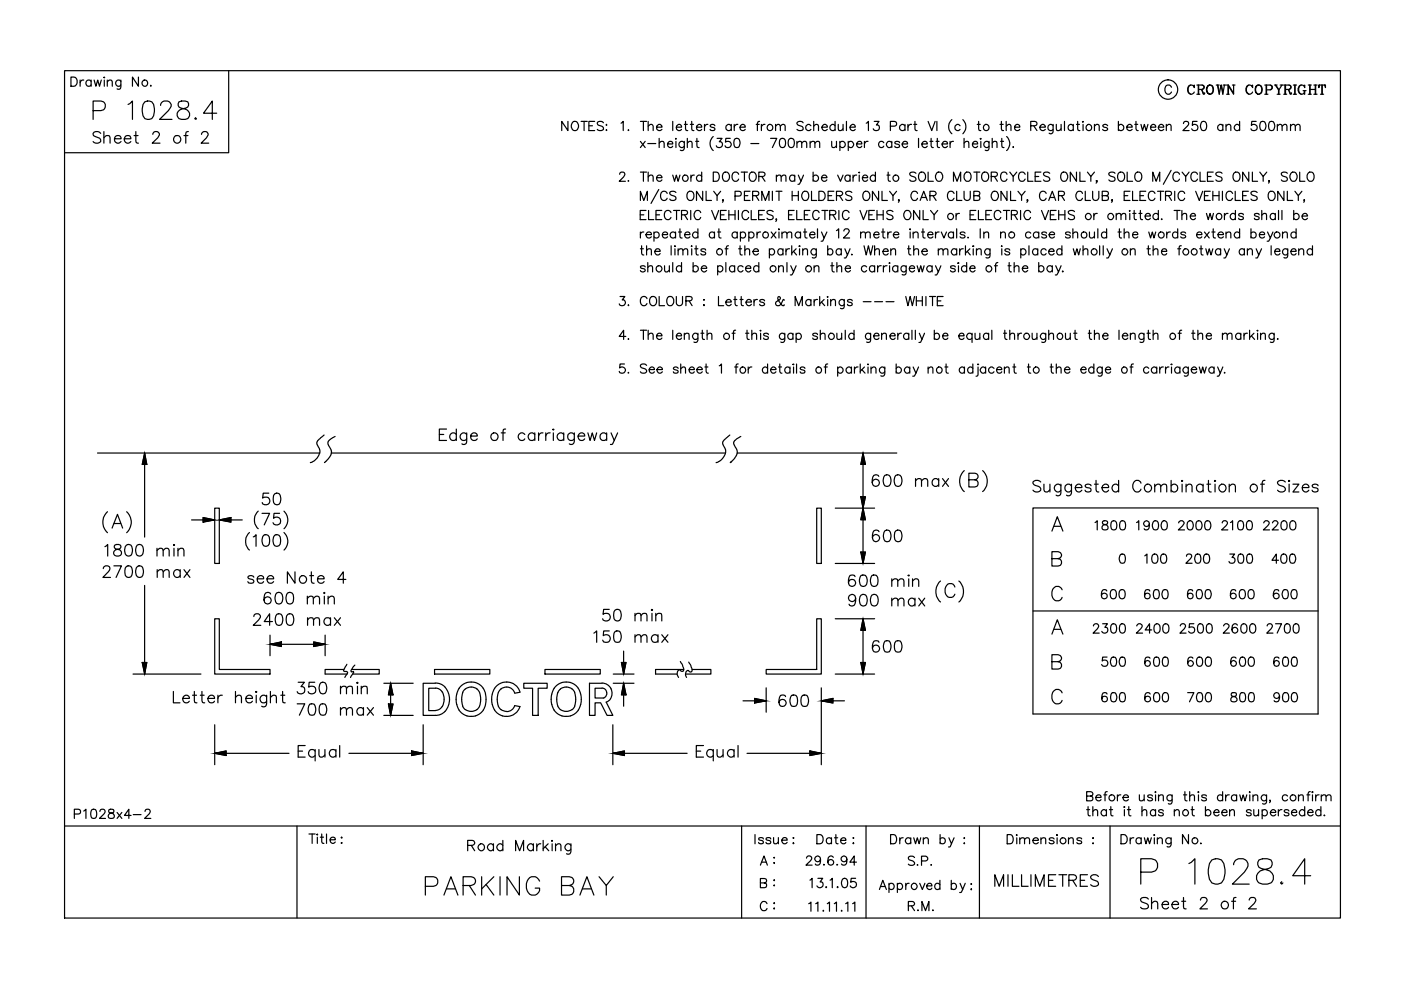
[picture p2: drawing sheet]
<svg xmlns="http://www.w3.org/2000/svg" width="297mm" height="210mm" viewBox="0 0 297 210" stroke-linecap="round" stroke-linejoin="round" font-family="sans-serif">
<g fill="none" stroke="#000" stroke-width=".25">
<path d="M13.7 15h270.5v179.6h-270.5zM15 16.3h.7a1.02 1.02 0 0 1 .7 1 1.02 1.02 0 0 1-.7 1h-.7zM17 17v1.3M17.8 17a.64 .64 0 0 0-.8 .5M19.3 17.3a.61 .61 0 0 0-.9-.1 .61 .61 0 0 0 0 .9 .61 .61 0 0 0 .9-.1M19.3 17v1.3M20 17l.3 1.3 .4-1.3 .4 1.3 .4-1.3M22.1 17v1.3M22.1 16.3v.2zM22.7 17.4l.5-.4 .5 .1 .1 1.2M22.7 17v1.3M25.6 17l-.1 1.8-.2 .1-.5-.1"/>
<path d="M25.6 17.3a.61 .61 0 0 0-.9-.1 .61 .61 0 0 0 0 .9 .61 .61 0 0 0 .9-.1M29.4 16.3v2l-1.3-2v2M32 18.1l-.1 .1h.2M48.5 15v17.4h-34.8M248.4 18.5a.72 .72 0 0 0-.8-.5 .72 .72 0 0 0-.6 .8v.4a.72 .72 0 0 0 .6 .8 .72 .72 0 0 0 .8-.5M252.4 18a1.11 1.11 0 0 0 0 2M253.1 18.3l.1 .3v-.6l-.1 .3a.75 .75 0 0 0-.8-.2 .75 .75 0 0 0-.5 .7 .83 .83 0 0 0 .2 .9 .83 .83 0 0 0 .9 .2l.3-.4M253.8 18h1.1l.4 .4-.1 .4-1.1 .2M253.8 20h.6M254.1 18v2M254.6 19l.3 .1 .3 .7h.2M254.8 19.1l.4 .9h.1l.1-.3"/>
<path d="M254.9 18l.3 .4v.4l-.3 .2M256.5 18a1 1 0 0 0-.7 1.1 1 1 0 0 0 .8 .9 1.06 1.06 0 0 0 .7-1 1.06 1.06 0 0 0-.7-1 1.03 1.03 0 0 0-.7 .9 1.03 1.03 0 0 0 .6 1.1M256.6 18a1.12 1.12 0 0 1 0 2M257.9 18h.6M258.1 18l.4 2 .4-2 .4 2 .3-2M258.2 18l.3 1.5M259 18l.3 1.5M259.3 18h.6M260.1 20h.5M260.1 18h.3M260.4 18v2M261.3 18h.5"/>
<path d="M261.5 19.8l-1.1-1.8v2M261.5 18v2l-1.1-1.8M264.8 18a1.11 1.11 0 0 0 0 2M265.5 18.3l.1 .3v-.6l-.1 .3a.75 .75 0 0 0-.8-.2 .75 .75 0 0 0-.5 .7 .83 .83 0 0 0 .1 .9 .83 .83 0 0 0 1 .2l.3-.4M266.8 18a1.01 1.01 0 0 0-.7 1.1 1.01 1.01 0 0 0 .9 .9 1.01 1.01 0 0 0 .6-1.1 1.01 1.01 0 0 0-.8-.9 1.12 1.12 0 0 0 0 2M267 18a1.12 1.12 0 0 1 0 2M268.2 18h1.1l.4 .2a.53 .53 0 0 1-.4 .9h-.8M268.2 20h.6M268.4 18v2M268.5 18v2M269.3 18l.3 .2a.51 .51 0 0 1-.3 .9M270.2 18h.6"/>
<path d="M270.4 18l.7 1.1v.9M270.5 18l.7 1.1v.9M270.8 20h.6M271.4 18h.6M271.8 18l-.6 1.1M272.2 18h1.1l.4 .4-.1 .4-1 .2M272.2 20h.6M272.4 18v2M272.6 18v2M273 19l.3 .1 .4 .8 .1-.1M273.2 19.1l.4 .9h.1l.1-.3M273.3 18l.4 .4-.1 .4-.3 .2"/>
<path d="M274.2 20h.7M274.2 18h.7M274.5 18v2M274.6 18v2M275.9 18a1.11 1.11 0 0 0 0 2M276.3 19.2h.6M276.5 18.3l.1 .3v-.6l-.1 .3a.75 .75 0 0 0-.8-.2 .75 .75 0 0 0-.5 .7l.2 .9a.65 .65 0 0 0 1.1 0M276.5 19.2v.8M276.6 19.2v.8M277.4 18h.6M277.4 20h.6M277.7 18v2"/>
<path d="M277.8 18v2M277.8 19h1.1M278.6 18h.6M278.6 20h.6M278.9 18v2M279.7 18l-.1 .6v-.6h1.4v.6l-.1-.6M280 20h.6M280.3 18v2M19.7 23.5h1.7a1.02 1.02 0 0 0 1-1.1 1.02 1.02 0 0 0-1-1h-1.7v3.9M21.4 28.3a.88 .88 0 0 0-.9-.4 .88 .88 0 0 0-.8 .6l.3 .3 .9 .4a.56 .56 0 0 1 .4 .4 .56 .56 0 0 1-.2 .6 1.05 1.05 0 0 1-1.4-.2M22 29.2l.6-.5 .6 .1 .1 1.6M22 27.9v2.5"/>
<path d="M24.3 29.4h1.4a.61 .61 0 0 0-.5-.7 .79 .79 0 0 0-.9 1.1 .79 .79 0 0 0 1.4 .2M26.3 29.4h1.4a.75 .75 0 0 0-1-.6 .75 .75 0 0 0-.2 1.2 .74 .74 0 0 0 1.2 0M27.1 22.1l1-.7v3.9M28.4 28.7h.9M28.8 27.9v2l.1 .3 .5 .2M30.7 21.6a1.31 1.31 0 0 1 1.9 .5 3.4 3.4 0 0 1-.4 3 1.28 1.28 0 0 1-1.9-.5 3.3 3.3 0 0 1 .4-3zM32.4 28.5l.2-.5 .3-.1 .6 .1a.52 .52 0 0 1 .2 .8l-1.4 1.6h1.6M34.1 22.4a.95 .95 0 0 1 .7-1h.7a.96 .96 0 0 1 .6 1.5l-2.3 2.4h2.7M37.9 21.6a.81 .81 0 0 0 .4 1.3 1.82 1.82 0 0 1 1.9 1.1 1.06 1.06 0 0 1-.9 1.3h-.8a1.13 1.13 0 0 1-1-1.2 1.13 1.13 0 0 1 1.2-1l.7-.2a.81 .81 0 0 0 .4-1.3l-.5-.2zM39 28.7h.8M39.9 27.9l-.4 .1-.1 .4v2M41.5 24.9l-.2 .2 .2 .2 .2-.2"/>
<path d="M42.7 28.5l.2-.3 .3-.3 .7 .1a.55 .55 0 0 1 .1 .8l-1.4 1.6h1.7M45.9 24h-2.7l1.8-2.6v3.9M120.4 25.7v2l-1.3-2v2M121.5 25.8a.95 .95 0 0 1 1.1 .5 .95 .95 0 0 1-.2 1.1 .74 .74 0 0 1-.8 .3 .74 .74 0 0 1-.5-.7v-.5zM123.2 25.7h1.3M123.8 25.7v2M124.9 26.7h.7M126.1 25.7h-1.2v2h1.2M127.9 26a.73 .73 0 0 0-.7-.3 .73 .73 0 0 0-.6 .5l.2 .3 .9 .3 .2 .6a.92 .92 0 0 1-1.3 0M128.5 27.6h.2zM128.6 26.4v.2zM131.4 37l.1-.3 .3-.2 .6 .2a.66 .66 0 0 1-.2 .8l-.9 .9h1.3"/>
<path d="M131.7 26.1l.4-.4v2M133.2 27.5v.2l.1-.1M133.2 38.3v.1h.1M135.8 30l1 1.3M135.8 25.7h1.3M135.8 36.5h1.3M136.4 25.7v2M136.4 36.5v1.9M136.8 30l-1 1.3M137.3 30.4h1.7M137.4 26.8l.5-.4 .5 .1 .1 1.2M137.4 37.5l.5-.4 .5 .1 .1 1.2"/>
<path d="M137.4 25.7v2M137.4 36.5v1.9M139.2 27h1.1a.62 .62 0 0 0-.8-.6 .62 .62 0 0 0-.2 1 .65 .65 0 0 0 1 0M139.2 37.7h1.1a.61 .61 0 0 0-.8-.5 .61 .61 0 0 0-.2 .9 .6 .6 0 0 0 1 0M139.8 30.4l.4-.4 .5 .1 .1 1.2M139.8 29.3v2M141.5 30.5h1.1v-.1a.64 .64 0 0 0-1.1-.1 .64 .64 0 0 0 .5 1h.3l.3-.3M142.6 37.1l.4 1.3 .4-1.3 .4 1.3 .4-1.3M142.6 25.7v2M143.2 29.4h.2zM143.3 30v1.3M143.4 27h1.1a.56 .56 0 0 0-.6-.7 .56 .56 0 0 0-.5 .7 .61 .61 0 0 0 .4 .6 .61 .61 0 0 0 .7-.2"/>
<path d="M145.1 30l-.1 1.8-.3 .1-.5-.1M145.1 30.3a.63 .63 0 0 0-.9-.1 .63 .63 0 0 0 0 .9 .63 .63 0 0 0 .9-.1M145.1 26.4h.6M145.3 25.7v1.6l.1 .3 .4 .1M145.7 30.4l.5-.4 .5 .1v1.2M145.7 29.3v2M146.4 26.4h.6M146.5 37.1v1.3M146.7 25.7v1.6v.3l.4 .1M147.2 37.1a.58 .58 0 0 0-.7 .6M147.5 30h.6M147.7 27h1.1a.56 .56 0 0 0-.6-.7 .56 .56 0 0 0-.5 .7 .61 .61 0 0 0 .3 .6 .61 .61 0 0 0 .8-.2"/>
<path d="M147.8 29.3v1.6v.3l.4 .1M148.8 37.4a.61 .61 0 0 0-.9-.1 .61 .61 0 0 0 0 .9 .61 .61 0 0 0 .9-.1M148.8 36.5v1.9M149.4 26.4v1.3M150.1 26.4a.65 .65 0 0 0-.7 .6M151.2 29a1.95 1.95 0 0 0 0 2.9M151.2 36.5h.7a1.04 1.04 0 0 1 .6 1 1.04 1.04 0 0 1-.6 .9h-.7zM151.6 26.7a.56 .56 0 0 0-.5-.4 .56 .56 0 0 0-.5 .4l.2 .3 .5 .1a.33 .33 0 0 1 .2 .5 .7 .7 0 0 1-.9-.2M152 29.3h1.1l-.6 .8a.66 .66 0 0 1 .6 .6 .66 .66 0 0 1-.5 .7 .66 .66 0 0 1-.7-.5M153.3 36.7a.74 .74 0 0 1 .9-.2 .74 .74 0 0 1 .5 .7 .9 .9 0 0 1-.3 .9 .9 .9 0 0 1-.9 .3l-.3-.7zM154.8 29.3h-.9l-.1 .8a.7 .7 0 0 1 1.1 0 .7 .7 0 0 1-.1 1.1 .7 .7 0 0 1-1.1-.3M155 26.7a.64 .64 0 0 0-.9-.1 .64 .64 0 0 0 0 .9 .64 .64 0 0 0 .9-.1"/>
<path d="M155 26.4v1.3M155.7 26.4v1.3M155.8 29.4a.67 .67 0 0 1 1 .3 1.01 1.01 0 0 1-.7 1.6 1.08 1.08 0 0 1-.4-1.6zM156.4 26.4a.72 .72 0 0 0-.7 .6M156.6 37a.72 .72 0 0 0-.8-.5 .72 .72 0 0 0-.6 .7 .86 .86 0 0 0 .2 .9 .86 .86 0 0 0 .9 .3l.3-.4M156.9 27h1.1a.55 .55 0 0 0-.5-.7 .55 .55 0 0 0-.6 .7 .61 .61 0 0 0 .4 .7 .61 .61 0 0 0 .7-.3M157.2 36.5h1.3M157.8 36.5v1.9M159 36.7a.74 .74 0 0 1 .8-.2 .74 .74 0 0 1 .5 .7 .9 .9 0 0 1-.2 .9 .9 .9 0 0 1-.9 .3l-.4-.7zM159.2 30.4h1.7M160.3 26.4h.7M160.9 37.4l1.1-.1 .2-.3-.1-.3-.4-.2h-.8v1.9"/>
<path d="M161.1 25.7l-.4 .1-.1 .3v1.6M161.4 26.4v1.3M161.5 37.4l.7 1M162.2 26.4a.72 .72 0 0 0-.8 .6M163.4 29.3h1.3l-.9 2M164.4 26.8l.5-.4 .4 .1 .2 1.2M164.4 26.4v1.3M164.6 37.5l.5-.4 .4 .1 .1 1.2M164.6 37.1v1.3M165.5 26.8l.4-.4 .5 .1 .1 1.2M165.5 29.4a.67 .67 0 0 1 1 .3 1.32 1.32 0 0 1-.5 1.6h-.2a1.24 1.24 0 0 1-.3-1.9zM165.6 37.5l.5-.4 .5 .1v1.2"/>
<path d="M167.4 29.4a.67 .67 0 0 1 .9 .3 1.32 1.32 0 0 1-.4 1.6h-.2a1.24 1.24 0 0 1-.3-1.9zM168.5 37.4a.61 .61 0 0 0-.9-.1 .61 .61 0 0 0 0 .9 .61 .61 0 0 0 .9-.1M168.5 37.1v1.3M169 30.4l.4-.4 .5 .1 .1 1.2M169 30v1.3M169.3 37.1l.5 1.3 .6-1.3M169.8 38.4l-.4 .7h-.2M170 30.4l.4-.4 .5 .1 .1 1.2M170.3 26a.73 .73 0 0 0-.7-.3 .73 .73 0 0 0-.6 .5l.2 .3 .9 .3a.5 .5 0 0 1 0 .8 .99 .99 0 0 1-1.1-.2M171.8 30.4l.4-.4 .5 .1 .1 1.2M171.8 30v1.3M171.9 26.7a.62 .62 0 0 0-.9-.1 .62 .62 0 0 0 0 .9 .62 .62 0 0 0 .9-.1"/>
<path d="M172.4 37.4a.63 .63 0 0 1 .9-.1 .63 .63 0 0 1 0 1 .63 .63 0 0 1-.9-.2M172.4 36.5v1.9M172.5 26.8l.5-.4 .5 .1v1.2M172.5 25.7v2M172.8 30.4l.4-.4 .5 .1 .1 1.2M174.2 37.7h1.1a.61 .61 0 0 0-.8-.5 .61 .61 0 0 0-.2 .9 .6 .6 0 0 0 1 0M174.3 27h1.1a.57 .57 0 0 0-.6-.7 .57 .57 0 0 0-.5 .7v.1a.63 .63 0 0 0 .4 .6 .63 .63 0 0 0 .7-.3M176.3 30l.1 1.2 .5 .1 .4-.4M177.1 26.7a.62 .62 0 0 0-1-.1 .62 .62 0 0 0 0 .9 .62 .62 0 0 0 1-.1M177.1 25.7v2M177.3 30v1.3M177.6 37.1l.6 1.3 .5-1.3"/>
<path d="M177.7 26.4l.1 1.2 .5 .1 .4-.4M178.1 30.3a.63 .63 0 0 1 .9-.1 .63 .63 0 0 1 0 .9 .63 .63 0 0 1-.9-.1M178.1 30v1.9M178.7 26.4v1.3M179.5 25.7v2M179.8 30.3a.63 .63 0 0 1 1-.1 .63 .63 0 0 1 0 .9 .63 .63 0 0 1-1-.1M179.8 30v1.9M180.2 27h1.1a.56 .56 0 0 0-.5-.7 .56 .56 0 0 0-.6 .7 .61 .61 0 0 0 .4 .6 .61 .61 0 0 0 .7-.2M180.2 37.4a.61 .61 0 0 0-.9-.1 .61 .61 0 0 0 0 .9 .61 .61 0 0 0 .9-.1M180.2 37.1v1.3M180.9 37.1v1.3M181.6 37.1a.64 .64 0 0 0-.7 .6"/>
<path d="M181.6 30.5h1.1v-.1a.64 .64 0 0 0-1.1-.1 .64 .64 0 0 0 .5 1h.3l.3-.3M182.2 37.1v1.3M182.2 36.5v.2zM182.9 37.7h1.1a.6 .6 0 0 0-.9-.5 .6 .6 0 0 0-.2 .9 .56 .56 0 0 0 .5 .4 .56 .56 0 0 0 .6-.4M183.3 30v1.3M183.7 26.1l.4-.4v2M184 30a.64 .64 0 0 0-.7 .5M185.3 25.7h1.1l-.6 .8a.65 .65 0 0 1 .6 1 .65 .65 0 0 1-1.1 0l-.2-.2M185.6 37.4a.61 .61 0 0 0-.9-.1 .61 .61 0 0 0 0 .9 .61 .61 0 0 0 .9-.1M185.6 36.5v1.9M187.4 30.3a.61 .61 0 0 0-.9-.1 .61 .61 0 0 0 0 .9 .61 .61 0 0 0 .9-.1M188.1 37.1h.6"/>
<path d="M188.3 36.5v1.6l.1 .3h.4M188.8 26.8h.8a.51 .51 0 0 0 .5-.6 .51 .51 0 0 0-.5-.5h-.8v2M189.1 30.3a.63 .63 0 0 0-1-.1 .63 .63 0 0 0 0 .9 .63 .63 0 0 0 1-.1M189.1 30v1.3M190.7 30.3a.57 .57 0 0 0-1 0l.1 .1a.9 .9 0 0 1 .9 .5v.1a.57 .57 0 0 1-1 0M191.3 30.5h1.1a.6 .6 0 0 0-.8-.5 .6 .6 0 0 0-.2 1 .56 .56 0 0 0 .5 .3 .56 .56 0 0 0 .5-.3M191.9 26.7a.64 .64 0 0 0-1-.1 .64 .64 0 0 0 0 .9 .64 .64 0 0 0 1-.1M191.9 26.4v1.3M192.5 26.4v1.3M193.3 26.4a.72 .72 0 0 0-.8 .6M193.7 26.4h.7M194 25.7v1.6l.1 .3 .4 .1"/>
<path d="M194.2 36.7a.75 .75 0 0 0-1.3 .3l.4 .3 .7 .3 .2 .5a.84 .84 0 0 1-1.3 0M194.7 29.3v2M194.9 36.7a.74 .74 0 0 1 .8-.2 .74 .74 0 0 1 .5 .7 .9 .9 0 0 1-.2 .9 .9 .9 0 0 1-.9 .3l-.4-.7zM195.5 30.5h1.1a.61 .61 0 0 0-.8-.5 .61 .61 0 0 0-.2 1 .6 .6 0 0 0 1 0M196.8 25.7l.7 2 .8-2M196.8 36.5v1.9h1.1M197.2 30h.6M197.4 29.3v1.6l.1 .3 .4 .1M198.5 30h.6M198.6 36.7a.74 .74 0 0 1 .8-.2 .74 .74 0 0 1 .5 .7v.5a.76 .76 0 0 1-.8 .8 .76 .76 0 0 1-.8-.8zM198.6 25.7v2M198.7 29.3v1.6l.1 .3 .4 .1"/>
<path d="M199.7 30.5h1.2a.6 .6 0 0 0-.9-.5 .6 .6 0 0 0-.1 1 .56 .56 0 0 0 .5 .3 .56 .56 0 0 0 .5-.3M201.4 30v1.3M201.8 25.4a1.99 1.99 0 0 0 0 3M202.2 30a.58 .58 0 0 0-.8 .5M202.2 38.4v-1.9l.7 1.9 .8-1.9v1.9M203.6 26.7a.62 .62 0 0 0-1-.1 .62 .62 0 0 0 0 .9 .62 .62 0 0 0 1-.1M204.1 25.4a2.08 2.08 0 0 1 0 3M204.4 30.4l.5-.4 .4 .1 .1 1.2M204.4 29.3v2M204.6 36.7a.71 .71 0 0 1 .8-.2 .71 .71 0 0 1 .5 .7v.5a.74 .74 0 0 1-.8 .8 .74 .74 0 0 1-.7-.8zM206.2 30.5h1.1v-.1a.64 .64 0 0 0-1.1-.1 .64 .64 0 0 0 .4 1h.3l.4-.3M206.5 36.5h1.2"/>
<path d="M207.1 36.5v1.9M207.2 26.4h.6M207.5 25.7v1.6l.1 .3 .4 .1M207.8 29.4h.2zM208 30v1.3M208.3 36.7a.74 .74 0 0 1 .8-.2 .74 .74 0 0 1 .5 .7 .86 .86 0 0 1-.2 .9 .86 .86 0 0 1-.9 .3 1.27 1.27 0 0 1-.2-1.7zM209.7 30l-.1 1.8-.2 .1-.5-.1M209.7 30.3a.61 .61 0 0 0-.9-.1 .61 .61 0 0 0 0 .9 .61 .61 0 0 0 .9-.1M210.2 37.4l1.1-.1 .2-.3-.1-.3-.4-.2h-.8v1.9M210.4 30.4l.4-.4 .5 .1 .1 1.2M210.4 29.3v2M210.8 37.4l.7 1"/>
<path d="M212 26.4h.7M212.1 30h.7M212.3 25.7v1.6l.1 .3 .4 .1M212.4 29.3v1.6l.1 .3 .4 .1M213.3 26.8l.5-.4 .5 .1v1.2M213.3 25.7v2M213.4 29a1.95 1.95 0 0 1 0 2.9M213.5 37a.69 .69 0 0 0-.8-.5 .69 .69 0 0 0-.6 .7v.5a.7 .7 0 0 0 .6 .7 .7 .7 0 0 0 .8-.4M214.1 36.5l.7 .9 .8-.9M214.8 31.1l-.1 .1h.2M214.8 37.4v1M215.1 27h1.1a.55 .55 0 0 0-.5-.7 .55 .55 0 0 0-.6 .7 .61 .61 0 0 0 .4 .7 .61 .61 0 0 0 .7-.3"/>
<path d="M217.4 37a.72 .72 0 0 0-.9-.5 .72 .72 0 0 0-.5 .7v.5a.72 .72 0 0 0 .5 .7 .72 .72 0 0 0 .9-.4M217.9 36.5v1.9h1.1M218.5 26.7l1.1-.1 .3-.3-.1-.4-.4-.2h-.9v2M219.2 26.7l.7 1M219.5 37.4h.7M220.5 27h1.1a.62 .62 0 0 0-.8-.6 .62 .62 0 0 0-.2 1 .65 .65 0 0 0 1 0M220.7 36.5h-1.2v1.9h1.2M222.6 36.7a.75 .75 0 0 0-1.4 .3l.4 .3 .7 .3 .3 .5a.84 .84 0 0 1-1.4 0M223.3 26.4v1.5a.51 .51 0 0 1-.3 .4 .51 .51 0 0 1-.6-.1M223.3 26.7a.62 .62 0 0 0-.9-.1 .62 .62 0 0 0 0 .9 .62 .62 0 0 0 .9-.1M224 26.4v1.2l.5 .1 .5-.4M225 26.4v1.3"/>
<path d="M225.1 36.7a.74 .74 0 0 1 .8-.2 .74 .74 0 0 1 .5 .7v.5a.74 .74 0 0 1-.8 .8 .74 .74 0 0 1-.7-.8zM225.7 25.7v2M227.6 26.7a.62 .62 0 0 0-1-.1 .62 .62 0 0 0 0 .9 .62 .62 0 0 0 1-.1M227.6 26.4v1.3M228.2 26.4h.7M228.2 36.5v1.9l-1.3-1.9v1.9M228.5 25.7v1.6l.1 .3 .4 .1M229 36.5v1.9h1.1M229.5 25.8h.2zM229.6 26.4v1.3M230.6 36.5l.7 .9 .7-.9M231.3 37.4v1"/>
<path d="M232 26.8l.5-.4 .5 .1 .1 1.2M232 26.4v1.3M232.6 38.4h-.2h.2l-.2 .4M234.8 26.7a.6 .6 0 0 0-1 0l.3 .3 .6 .1 .1 .3a.65 .65 0 0 1-1 0M236.4 36.7a.75 .75 0 0 0-1.3 .3l.4 .3 .5 .2a.47 .47 0 0 1 .4 .4 .47 .47 0 0 1-.2 .5 .91 .91 0 0 1-1.1-.3M237.1 26.7a.64 .64 0 0 1 1-.1 .64 .64 0 0 1 0 .9 .64 .64 0 0 1-1-.1M237.1 25.7v2M237.1 36.7a.74 .74 0 0 1 .8-.2 .74 .74 0 0 1 .5 .7 .86 .86 0 0 1-.1 .9 .86 .86 0 0 1-1 .3 1.27 1.27 0 0 1-.2-1.7zM238.9 27h1.1a.62 .62 0 0 0-.8-.6 .62 .62 0 0 0-.2 1 .65 .65 0 0 0 1 0M239 36.5v1.9h1.1M240.6 26.4h.6M240.8 36.7a.74 .74 0 0 1 .8-.2 .74 .74 0 0 1 .5 .7 .86 .86 0 0 1-.2 .9 .86 .86 0 0 1-.9 .3 1.27 1.27 0 0 1-.2-1.7z"/>
<path d="M240.8 25.7v1.6l.2 .3 .3 .1M241.9 26.4l.3 1.3 .4-1.3 .4 1.3 .4-1.3M243.9 27h1.1a.55 .55 0 0 0-.5-.7 .55 .55 0 0 0-.6 .7 .61 .61 0 0 0 .4 .7 .61 .61 0 0 0 .7-.3M244.4 38.4v-1.9l.7 1.9 .8-1.9v1.9M245.6 27h1.1a.57 .57 0 0 0-.5-.7 .57 .57 0 0 0-.6 .7v.1a.63 .63 0 0 0 .5 .6 .63 .63 0 0 0 .6-.3M247.3 26.8l.4-.4 .5 .1 .1 1.2M247.3 26.4v1.3M248.3 36.1l-1.7 3M250.1 37a.72 .72 0 0 0-.8-.5 .72 .72 0 0 0-.6 .7 .86 .86 0 0 0 .2 .9 .86 .86 0 0 0 .9 .3l.3-.4M250.6 36.5l.8 .9 .7-.9M250.9 26.2l.4-.5 .6 .2a.62 .62 0 0 1-.2 .9l-.9 .9h1.3M251.4 37.4v1"/>
<path d="M253.8 25.7h-.9l-.1 .9a.68 .68 0 0 1 1 0 .68 .68 0 0 1-.2 1 .68 .68 0 0 1-.9-.3M253.9 37a.72 .72 0 0 0-.8-.5 .72 .72 0 0 0-.6 .7 .86 .86 0 0 0 .2 .9 .86 .86 0 0 0 .9 .3l.3-.4M254.4 36.5v1.9h1.1M254.8 25.8a.64 .64 0 0 1 .9 .3 .98 .98 0 0 1-.6 1.6 1.24 1.24 0 0 1-.3-1.9zM256 37.4h.8M257.2 36.5h-1.2v1.9h1.2M259.1 36.7a.75 .75 0 0 0-1.3 .3l.4 .3 .5 .2a.47 .47 0 0 1 .4 .4 .47 .47 0 0 1-.2 .5 .91 .91 0 0 1-1.1-.3M259.3 26.7a.62 .62 0 0 0-.9-.1 .62 .62 0 0 0 0 .9 .62 .62 0 0 0 .9-.1M259.3 26.4v1.3M259.9 26.8l.5-.4 .5 .1 .1 1.2M259.9 26.4v1.3M261.6 36.7a.74 .74 0 0 1 .8-.2 .74 .74 0 0 1 .5 .7 .86 .86 0 0 1-.2 .9 .86 .86 0 0 1-.9 .3 1.27 1.27 0 0 1-.2-1.7z"/>
<path d="M262.8 26.7a.64 .64 0 0 0-.9-.1 .64 .64 0 0 0 0 .9 .64 .64 0 0 0 .9-.1M262.8 25.7v2M264.8 36.5v1.9l-1.3-1.9v1.9M265.5 36.5v1.9h1.1M266.3 25.7h-.9l-.1 .9a.69 .69 0 0 1 1.1-.1 .69 .69 0 0 1-.2 1.1 .69 .69 0 0 1-1-.3M267.1 36.5l.7 .9 .8-.9M267.3 25.8a.64 .64 0 0 1 1 .3 .99 .99 0 0 1-.7 1.6 1.06 1.06 0 0 1-.4-1.6zM267.8 37.4v1M269.1 38.4h-.1h.1l-.1 .4M269.2 25.8a.64 .64 0 0 1 .9 .3 .99 .99 0 0 1-.6 1.6 1.06 1.06 0 0 1-.5-1.6zM270.8 26.8l.5-.4 .5 .1v1.2M270.8 26.4v1.3"/>
<path d="M271.8 26.8l.5-.4 .5 .1 .1 1.2M272.9 36.7a.73 .73 0 0 0-1.2 .3l.3 .3 .8 .3a.5 .5 0 0 1 0 .8 .87 .87 0 0 1-1.1-.3M273.6 26.8l.5-.4 .4 .1 .1 1.2M273.6 26.4v1.3M273.7 36.7a.74 .74 0 0 1 .8-.2 .74 .74 0 0 1 .5 .7v.5a.76 .76 0 0 1-.8 .8 .76 .76 0 0 1-.7-.8zM274.6 26.8l.5-.4 .5 .1v1.2M275.6 36.5v1.9h1.1M277.3 36.7a.71 .71 0 0 1 .8-.2 .71 .71 0 0 1 .5 .7v.5a.74 .74 0 0 1-.7 .8 .74 .74 0 0 1-.8-.8zM135.7 45.6h.8M135.8 42.5v-1.9l.7 1.9 .8-1.9v1.9M135.8 49.2v1.3M135.8 52.7h.6"/>
<path d="M136 52.1v1.6l.2 .3 .3 .1M136.5 49.2a.58 .58 0 0 0-.7 .5M136.8 56.6a.62 .62 0 0 0-1 0 .9 .9 0 0 0 .9 .5l.1 .3a.57 .57 0 0 1-1 0M137 49.7h1.1a.57 .57 0 0 0-.6-.5 .57 .57 0 0 0-.5 .5v.2a.63 .63 0 0 0 .4 .6 .63 .63 0 0 0 .7-.3M137 44.6h-1.3v2h1.3M137.1 53.1l.5-.4 .4 .1 .1 1.3M137.1 52.1v2M137.3 56.7l.5-.4 .5 .1 .1 1.3M137.3 55.7v2M137.5 44.6v2h1.1M138.7 49.4a.62 .62 0 0 1 .9 0 .62 .62 0 0 1 0 .9 .62 .62 0 0 1-.9-.1M138.7 49.2v1.9"/>
<path d="M138.8 53.3h1.2a.6 .6 0 0 0-.9-.5 .6 .6 0 0 0-.1 1 .56 .56 0 0 0 .5 .3 .56 .56 0 0 0 .5-.3M139.1 45.6h.7M139.7 40.2l-1.7 2.9M140.3 44.6h-1.2v2h1.2M140.4 49.7h1.1a.6 .6 0 0 0-.8-.5 .6 .6 0 0 0-.2 1 .62 .62 0 0 0 1 0M140.9 56.3l.1 1.2 .4 .2 .5-.4M141.4 41a.72 .72 0 0 0-.8-.5 .72 .72 0 0 0-.5 .8 .86 .86 0 0 0 .1 .9 .86 .86 0 0 0 1 .2l.2-.4M141.9 56.3v1.4M142.3 45.1a.72 .72 0 0 0-.9-.5 .72 .72 0 0 0-.5 .7 .86 .86 0 0 0 .1 1 .86 .86 0 0 0 1 .2l.3-.4M142.3 52.1v2M142.6 55.7v2M142.8 44.6h1.3"/>
<path d="M143.1 52.7v1.4M143.1 52.1l.1 .1-.1 .1zM143.2 49.4a.64 .64 0 0 0-.9 0 .64 .64 0 0 0 0 .9 .64 .64 0 0 0 .9-.1M143.2 49.2v1.3M143.3 40.8a.75 .75 0 0 0-1.3 .2l.4 .4 .5 .2a.48 .48 0 0 1 .4 .6 .84 .84 0 0 1-1.3 0M143.4 44.6v2M143.8 53.1l.4-.4 .5 .1 .1 1.3M143.8 52.7v1.4M143.9 49.2h.6M144.2 48.5v1.6v.3l.4 .1M144.5 56.6a.62 .62 0 0 0-.9-.1 .62 .62 0 0 0 0 .9 .62 .62 0 0 0 .9 0M144.5 55.7v2"/>
<path d="M144.5 45.6l1.1-.1 .2-.3-.1-.4-.4-.2h-.8v2M144.8 53.1l.5-.4 .4 .1 .1 1.3M145.1 45.6l.7 1M145.2 49.7h1.1a.6 .6 0 0 0-.9-.5 .6 .6 0 0 0-.1 1 .62 .62 0 0 0 1 0M145.8 40.8a.74 .74 0 0 1 .8-.2 .74 .74 0 0 1 .5 .7 .86 .86 0 0 1-.2 .9 .86 .86 0 0 1-.9 .2 1.27 1.27 0 0 1-.2-1.6zM146.4 44.6v2M146.7 52.7v1.4M146.7 52.1v.2zM147 56.6a.62 .62 0 0 1 .9-.1 .62 .62 0 0 1 0 .9 .62 .62 0 0 1-.9 0M147 55.7v2M147.3 52.7h.7M147.6 52.1v1.6l.1 .3 .4 .1"/>
<path d="M148 49.4a.64 .64 0 0 0-1 0 .64 .64 0 0 0 0 .9 .64 .64 0 0 0 1-.1M148 48.5v2M148.6 45.1a.72 .72 0 0 0-.8-.5 .72 .72 0 0 0-.6 .7v.5a.72 .72 0 0 0 .5 .8 .72 .72 0 0 0 .9-.5M148.7 56.9h1.1a.62 .62 0 0 0-1-.4 .62 .62 0 0 0 .2 1 .54 .54 0 0 0 .8-.1M149 40.6v1.9l-1.3-1.9v1.9M149.6 53a.57 .57 0 0 0-1 0l.1 .2 .8 .3 .1 .3a.57 .57 0 0 1-1 0M149.7 40.6v1.9h1.1M150.9 44.6l.8 2 .7-2M151.3 40.6l.7 .9 .8-.9M151.5 49.4a.62 .62 0 0 0-.9 0 .62 .62 0 0 0 0 .9 .62 .62 0 0 0 .9-.1M151.5 49.2v1.3M152 41.5v1"/>
<path d="M152.2 49.2h.6M152.2 56.6a.62 .62 0 0 1 .9-.1 .62 .62 0 0 1 0 .9 .62 .62 0 0 1-.9 0M152.2 56.3v2M152.4 48.5v1.6l.1 .3 .4 .1M152.8 45.6h.7M153.3 42.4h-.1h.1l-.1 .5M153.7 52.7h.7M153.9 55.7v2M154 44.6h-1.2v2h1.2M154.4 52.1l-.3 .1-.1 .3v1.6M154.5 45.6h1.3M154.5 44.6v2"/>
<path d="M155.8 56.6a.62 .62 0 0 0-.9-.1 .62 .62 0 0 0 0 .9 .62 .62 0 0 0 .9 0M155.8 56.3v1.4M155.8 41.6l1.2-.1 .2-.3-.1-.5-.4-.1h-.9v1.9M155.8 44.6v2M156.3 49.4a.62 .62 0 0 0-.9 0 .62 .62 0 0 0 0 .9 .62 .62 0 0 0 .9-.1M156.3 49.2v1.3M156.6 44.6v2M156.6 52.7h.6M156.9 52.1v1.6l.1 .3 .4 .1M157 49.4a.62 .62 0 0 1 .9 0 .62 .62 0 0 1 0 .9 .62 .62 0 0 1-.9-.1M157 49.2v1.9M157.5 56.6a.62 .62 0 0 0-.9-.1 .62 .62 0 0 0 0 .9 .62 .62 0 0 0 .9 0"/>
<path d="M157.8 41.5h.8M157.9 53.1l.5-.4 .4 .1 .1 1.3M157.9 52.1v2M158.1 56.9h1.1a.6 .6 0 0 0-.9-.5 .6 .6 0 0 0-.1 1 .57 .57 0 0 0 1 0M158.7 45.1a.72 .72 0 0 0-.8-.5 .72 .72 0 0 0-.6 .7 .86 .86 0 0 0 .2 1 .86 .86 0 0 0 .9 .2l.3-.4M158.8 49.4a.62 .62 0 0 1 .9 0 .62 .62 0 0 1 0 .9 .62 .62 0 0 1-.9-.1M158.8 49.2v1.9M159 40.6h-1.2v1.9h1.2M159.3 44.6v2h1.1M159.6 41.5l1.1-.1 .2-.3-.1-.4-.4-.1h-.8v1.9M159.7 53.3h1.1a.6 .6 0 0 0-.8-.5 .6 .6 0 0 0-.2 1 .56 .56 0 0 0 .5 .3 .56 .56 0 0 0 .5-.3M160.2 41.5l.7 1"/>
<path d="M160.5 49.2v1.3M160.8 45.6h.8M160.9 56.6a.62 .62 0 0 0-.9-.1 .62 .62 0 0 0 0 .9 .62 .62 0 0 0 .9 0M160.9 55.7v2M161.3 49.2a.64 .64 0 0 0-.8 .5M161.5 42.5v-1.9l.8 1.9 .7-1.9v1.9M162.1 44.6h-1.3v2h1.3M163.1 53a.61 .61 0 0 1 .9-.1 .61 .61 0 0 1 0 1 .61 .61 0 0 1-.9-.1M163.1 52.7v2M163.5 49.2l1 1.3M163.8 40.6v1.9M163.9 44.9a.75 .75 0 0 0-1.3 .2l.4 .4 .5 .1a.48 .48 0 0 1 .4 .7 .84 .84 0 0 1-1.3 0"/>
<path d="M164.5 40.6h1.3M164.5 49.2l-1 1.3M164.6 46.5h-.1h.1l-.1 .4M165.1 56.7l.4-.4 .5 .1 .1 1.3M165.1 56.3v1.4M165.2 40.6v1.9M165.2 49.2v1.3M165.2 48.5v.2zM165.8 49.5l.5-.3 .4 .1 .1 1.2M165.8 49.2v1.3M166 53a.61 .61 0 0 0-.9-.1 .61 .61 0 0 0 0 1 .61 .61 0 0 0 .9-.1M166 52.7v1.4"/>
<path d="M166.6 52.7v1.4M166.8 49.5a.67 .67 0 0 1 1-.2l.1 1.2M166.8 55.7v2M167.2 45.6h.7M167.4 52.7a.64 .64 0 0 0-.8 .6M167.7 56.3l.5 1.4 .6-1.4M167.9 52.1v2M168 41.5h1.3M168 40.6v1.9M168.2 53.3l.7 .8M168.2 57.7l-.3 .6h-.3M168.4 44.6h-1.2v2h1.2"/>
<path d="M168.8 52.7l-.9 1M168.9 44.6v2h1.2M169.3 40.6v1.9M169.5 52.7v1.4M169.5 52.1l.1 .1-.1 .1zM169.7 49.4a.64 .64 0 0 0-.9 0 .64 .64 0 0 0 0 .9 .64 .64 0 0 0 .9-.1M169.7 49.2v1.3M170.2 40.8a.71 .71 0 0 1 .8-.2 .71 .71 0 0 1 .5 .7v.4a.74 .74 0 0 1-.8 .8 .74 .74 0 0 1-.7-.8zM170.2 53.1l.5-.4 .4 .1 .1 1.3M170.2 52.7v1.4M170.4 49.2h.6M170.5 45.6h.8"/>
<path d="M170.7 48.5v1.6v.3l.4 .1M171.7 49.7h1.1a.6 .6 0 0 0-.9-.5 .6 .6 0 0 0-.1 1 .62 .62 0 0 0 1 0M171.7 44.6h-1.2v2h1.2M172.1 40.6v1.9h1.1M172.6 56.7l.5-.4 .4 .1 .1 1.3M172.6 56.3v1.4M173.1 52.7v1.5a.53 .53 0 0 1-.9 .4M173.1 53a.63 .63 0 0 0-1-.1 .63 .63 0 0 0 0 1 .63 .63 0 0 0 1-.1M173.3 48.5v2M173.6 40.6h.7a1.02 1.02 0 0 1 .7 .9 1.02 1.02 0 0 1-.7 1h-.7zM173.7 45.1a.69 .69 0 0 0-.8-.5 .69 .69 0 0 0-.6 .7v.5a.7 .7 0 0 0 .6 .8 .7 .7 0 0 0 .8-.5M174.2 49.2l.5 1.3 .6-1.3"/>
<path d="M174.3 44.6h1.2M174.7 50.5l-.2 .6h-.4M174.9 44.6v2M175.5 53a.61 .61 0 0 1 .9-.1 .61 .61 0 0 1 0 1 .61 .61 0 0 1-.9-.1M175.5 52.1v2M175.6 41.5h.7M175.9 45.6l1.2-.1 .1-.3-.1-.4-.3-.2h-.9v2M176.1 56.3h.7M176.4 55.7v1.6l.1 .2 .4 .2M176.6 45.6l.6 1M176.8 40.6h-1.2v1.9h1.2M177.3 41.5l1.1-.1a.44 .44 0 0 0 0-.8h-1.1v1.9"/>
<path d="M177.3 48.9l.5-.4v2M177.4 56.7l.5-.4 .5 .1v1.3M177.4 55.7v2M177.9 44.6v2M178 41.5l.7 1M178.4 53a.61 .61 0 0 0-.9-.1 .61 .61 0 0 0 0 1 .61 .61 0 0 0 .9-.1M178.4 52.7v1.4M178.9 49l.4-.5 .5 .1a.42 .42 0 0 1 .1 .7l-1.1 1.2h1.3M179.1 52.7l.6 1.4 .5-1.4M179.2 56.9h1.1a.6 .6 0 0 0-.8-.5 .6 .6 0 0 0-.2 1 .57 .57 0 0 0 1 0M179.7 54.1l-.4 .6h-.3M180 45.1a.72 .72 0 0 0-.8-.5 .72 .72 0 0 0-.6 .7 .86 .86 0 0 0 .2 1 .86 .86 0 0 0 .9 .2l.3-.4"/>
<path d="M180.6 40.8a.75 .75 0 0 0-1.3 .2l.4 .4 .5 .2a.48 .48 0 0 1 .4 .6 .84 .84 0 0 1-1.3 0M180.6 53.9l-.1 .1h.2M182.3 44.6l.8 2 .7-2M182.5 49.5a.67 .67 0 0 1 .9-.2l.1 1.2M182.5 49.2v1.3M183.1 40.8a.74 .74 0 0 1 .8-.2 .74 .74 0 0 1 .5 .7 .9 .9 0 0 1-.2 .9 .9 .9 0 0 1-.9 .2l-.4-.7zM183.2 52.1l.5 2 .4-2 .5 2 .5-2M183.5 49.5a.67 .67 0 0 1 .9-.2l.1 1.2M183.7 56.6a.62 .62 0 0 0-.9-.1 .62 .62 0 0 0 0 .9 .62 .62 0 0 0 .9 0M184.2 45.6h.7M185.3 49.7h1.1a.6 .6 0 0 0-.9-.5 .6 .6 0 0 0-.2 1 .62 .62 0 0 0 1.1 0M185.4 44.6h-1.2v2h1.2"/>
<path d="M185.4 53.1l.5-.4 .5 .1 .1 1.3M185.4 52.1v2M185.4 56.6a.62 .62 0 0 0-.9-.1 .62 .62 0 0 0 0 .9 .62 .62 0 0 0 .9 0M185.4 56.3v1.4M185.9 45.6h1.4M185.9 44.6v2M186.1 56.3v1.4M186.3 40.6v1.9l-1.3-1.9v1.9M186.8 56.3a.64 .64 0 0 0-.7 .6M186.9 49.2h.7M187 40.6v1.9h1.1M187.2 48.5v1.6l.1 .3 .4 .1"/>
<path d="M187.2 53.3h1.1a.6 .6 0 0 0-.8-.5 .6 .6 0 0 0-.2 1 .57 .57 0 0 0 1 0M187.3 44.6v2M187.3 56.3v1.4M188.1 56.3a.64 .64 0 0 0-.8 .6M188.2 49.2v1.3M188.6 40.6l.7 .9 .8-.9M188.6 56.3v1.4M188.6 55.7v.2zM188.9 53.1l.4-.4 .5 .1 .1 1.3M188.9 52.7v1.4M189 49.2a.64 .64 0 0 0-.8 .5M189.3 41.5v1"/>
<path d="M189.3 44.9a.75 .75 0 0 0-1.3 .2l.4 .4 .7 .2 .2 .6a.84 .84 0 0 1-1.3 0M189.4 49.7h1.2a.57 .57 0 0 0-.6-.5 .57 .57 0 0 0-.6 .5v.2a.63 .63 0 0 0 .5 .6 .63 .63 0 0 0 .7-.3M190.3 56.6a.62 .62 0 0 0-.9-.1 .62 .62 0 0 0 0 .9 .62 .62 0 0 0 .9 0M190.3 56.3v1.4M190.6 42.4h-.1h.1l-.1 .5M191.8 44.9a.74 .74 0 0 1 .8-.3 .74 .74 0 0 1 .5 .7v.5a.76 .76 0 0 1-.7 .8 .76 .76 0 0 1-.8-.8zM192.1 56.3l-.1 1.8-.3 .2-.4-.1M192.1 56.6a.62 .62 0 0 0-.9-.1 .62 .62 0 0 0 0 .9 .62 .62 0 0 0 .9 0M192.4 52.7h.7M192.7 52.1v1.6l.1 .3 .3 .1M192.8 56.9h1.1a.6 .6 0 0 0-.8-.5 .6 .6 0 0 0-.2 1 .57 .57 0 0 0 1 0M192.9 48.6h.2l-.1 .1z"/>
<path d="M193 49.2v1.3M193.6 49.5l.5-.3 .4 .1 .2 1.2M193.6 49.2v1.3M193.7 53.1l.5-.4 .5 .1v1.3M193.7 52.1v2M194.5 56.3l.3 1.4 .4-1.4 .4 1.4 .3-1.4M194.5 41a.72 .72 0 0 0-.8-.4 .72 .72 0 0 0-.6 .7v.4a.72 .72 0 0 0 .6 .8 .72 .72 0 0 0 .8-.5M195 44.6v2l-1.3-2v2M195.1 42.5l.7-1.9 .8 1.9M195.4 41.9h.9M195.4 49.2h.6M195.5 53.3h1.1a.61 .61 0 0 0-.8-.5 .61 .61 0 0 0-.2 1 .6 .6 0 0 0 1 0"/>
<path d="M195.7 48.5v1.6l.1 .3 .3 .1M195.7 44.6v2h1.1M196.7 49.7h1.1a.6 .6 0 0 0-.8-.5 .6 .6 0 0 0-.2 1 .62 .62 0 0 0 1 0M197.2 41.5l1.1-.1a.44 .44 0 0 0 0-.8h-1.1v1.9M197.3 44.6l.7 1 .8-1M197.6 56.6a.64 .64 0 0 0-.9-.1 .64 .64 0 0 0 0 1 .64 .64 0 0 0 .9-.1M197.6 56.3v1.4M197.8 41.5l.7 1M198 45.6v1M198.3 49.2v1.3M198.3 56.3l.6 1.4 .6-1.4M198.9 53.1l.5-.4 .5 .1 .1 1.3"/>
<path d="M198.9 52.7v1.4M198.9 57.7l-.3 .6h-.3M199.1 49.2a.64 .64 0 0 0-.8 .5M199.6 49.2l.5 1.3 .6-1.3M200 53.1l.4-.4 .5 .1 .1 1.3M202.2 49.4a.62 .62 0 0 0-1 0 .62 .62 0 0 0 0 .9 .62 .62 0 0 0 1-.1M202.2 49.2v1.3M202.3 41a.72 .72 0 0 0-.8-.5 .72 .72 0 0 0-.6 .8v.4a.72 .72 0 0 0 .6 .8 .72 .72 0 0 0 .8-.5M202.5 56.6a.62 .62 0 0 0-1 0l.1 .2a.9 .9 0 0 1 .9 .5v.1a.57 .57 0 0 1-1 0M202.7 45.3v1.3M202.8 40.6v1.9h1.1M202.8 48.5v2"/>
<path d="M202.8 53a.63 .63 0 0 0-.9-.1 .63 .63 0 0 0 0 1 .63 .63 0 0 0 .9-.1M202.8 52.7v1.4M203.1 55.8l.1-.1 .1 .1zM203.2 56.3v1.4M203.4 45.3a.58 .58 0 0 0-.7 .5M203.5 52.7v1.4M204.2 52.7a.64 .64 0 0 0-.7 .6M204.4 40.6v1.4a.66 .66 0 0 0 .7 .5 .66 .66 0 0 0 .6-.5v-1.4M204.6 49.4a.65 .65 0 0 0-1 0l.2 .3 .7 .2 .1 .3a.65 .65 0 0 1-1 0M204.7 52.1v2M204.9 56.6a.62 .62 0 0 0-.9-.1 .62 .62 0 0 0 0 .9 .62 .62 0 0 0 .9 0M204.9 55.7v2"/>
<path d="M205.1 53.3l.6 .8M205.2 50.3v.1h.1M205.6 52.7l-.9 1M205.6 56.9h1.1a.6 .6 0 0 0-.8-.5 .6 .6 0 0 0-.2 1 .57 .57 0 0 0 1 0M205.7 45.6h.7M206.3 52.7v1.4M206.3 52.1l.2 .1-.2 .1zM206.5 41.5l1.1-.1 .1-.3v-.4l-.4-.1h-.8v1.9h.8l.4-.2v-.6l-.4-.2M206.9 44.6h-1.2v2h1.2M207 53.1l.5-.4 .5 .1v1.3M207 52.7v1.4M207.4 44.6v2h1.1"/>
<path d="M207.8 48.5v2M208.6 49.5l.5-.3 .4 .1 .1 1.2M208.6 49.2v1.3M209 45.6h.8M209.9 52.7v1.5a.53 .53 0 0 1-.8 .4M209.9 53a.63 .63 0 0 0-.9-.1 .63 .63 0 0 0 0 1 .63 .63 0 0 0 .9-.1M210.2 44.6h-1.2v2h1.2M210.4 40.8a.74 .74 0 0 1 .8-.2 .74 .74 0 0 1 .5 .7v.4a.76 .76 0 0 1-.8 .8 .76 .76 0 0 1-.7-.8zM210.8 56.3h.7M211.6 55.7l-.4 .1-.1 .2v1.7M212.1 49.5a.63 .63 0 0 1 .9-.2l.2 1.2M212.1 49.2v1.3"/>
<path d="M212.2 45.1a.72 .72 0 0 0-.8-.5 .72 .72 0 0 0-.6 .7 .86 .86 0 0 0 .2 1 .86 .86 0 0 0 .9 .2l.3-.4M212.4 52.1v.2zM212.4 52.7v1.4M212.7 44.6h1.4M213.4 44.6v2M213.5 40.6v1.9l-1.3-1.9v1.9M213.7 56.3h.6M214 55.7v1.6l.1 .2 .3 .2M214.1 53a.6 .6 0 0 0-1.1 0l1 .5 .1 .3a.6 .6 0 0 1-1.1 0M214.3 40.6v1.9h1.1M214.4 45.6l1.1-.1 .2-.3-.1-.4-.4-.2h-.8v2M215 56.7l.5-.4 .5 .1v1.3"/>
<path d="M215 55.7v2M215.1 45.6l.6 1M215.8 40.6l.8 .9 .8-.9M216.4 44.6v2M216.4 53a.61 .61 0 0 1 .9-.1 .61 .61 0 0 1 0 1 .61 .61 0 0 1-.9-.1M216.4 52.7v2M216.6 41.5v1M216.8 56.9h1.1a.57 .57 0 0 0-.6-.6 .57 .57 0 0 0-.5 .6v.2a.61 .61 0 0 0 .4 .6 .61 .61 0 0 0 .7-.3M217.9 42.4h-.2h.2l-.2 .5M218.2 52.1v2M218.5 45.1a.72 .72 0 0 0-.8-.5 .72 .72 0 0 0-.6 .7v.5a.72 .72 0 0 0 .6 .8 .72 .72 0 0 0 .8-.5M218.5 49.4a.62 .62 0 0 0-.9 0 .62 .62 0 0 0 0 .9 .62 .62 0 0 0 .9-.1"/>
<path d="M220 53a.61 .61 0 0 0-.9-.1 .61 .61 0 0 0 0 1 .61 .61 0 0 0 .9-.1M220 52.7v1.4M220.2 49.4a.64 .64 0 0 0-.9 0 .64 .64 0 0 0 0 .9 .64 .64 0 0 0 .9-.1M220.2 49.2v1.3M220.2 56.6a.62 .62 0 0 1 .9-.1 .62 .62 0 0 1 0 .9 .62 .62 0 0 1-.9 0M220.2 55.7v2M220.8 44.6l.8 2 .7-2M221.8 41a.72 .72 0 0 0-.8-.5 .72 .72 0 0 0-.6 .8 .86 .86 0 0 0 .2 .9 .86 .86 0 0 0 .9 .2l.3-.4M221.8 53a.61 .61 0 0 0-.9-.1 .61 .61 0 0 0 0 1 .61 .61 0 0 0 .9-.1M221.9 49.4a.62 .62 0 0 0-1 0l.1 .3a.9 .9 0 0 1 .9 .4v.1a.62 .62 0 0 1-1 0M222.3 42.5l.8-1.9 .7 1.9M222.3 53.3h1.2a.61 .61 0 0 0-.9-.5 .61 .61 0 0 0-.2 1 .6 .6 0 0 0 1.1 0"/>
<path d="M222.4 49.7h1.2a.57 .57 0 0 0-.6-.5 .57 .57 0 0 0-.6 .5v.2a.63 .63 0 0 0 .5 .6 .63 .63 0 0 0 .7-.3M222.6 41.9h1M222.7 45.6h.7M223.1 56.6a.64 .64 0 0 0-.9-.1 .64 .64 0 0 0 0 1 .64 .64 0 0 0 .9-.1M223.1 56.3v1.4M223.8 56.3l.6 1.4 .6-1.4M223.9 44.6h-1.2v2h1.2M224.4 41.5l1.1-.1 .2-.3-.1-.4-.4-.1h-.8v1.9M224.4 57.7l-.4 .6h-.3M224.5 45.6h1.3M224.5 44.6v2M225.1 41.5l.6 1"/>
<path d="M225.1 53a.61 .61 0 0 0-.9-.1 .61 .61 0 0 0 0 1 .61 .61 0 0 0 .9-.1M225.1 52.1v2M225.3 57.4v.3l.1-.2M225.8 44.6v2M226.9 49.4a.62 .62 0 0 0-1 0 .9 .9 0 0 0 .9 .5l.1 .3a.62 .62 0 0 1-1 0M227.5 49.5l.4-.3 .5 .1 .1 1.2M227.5 48.5v2M227.6 52.7l.3 1.4 .4-1.4 .4 1.4 .3-1.4M227.8 44.9a.75 .75 0 0 0-1.3 .2l.4 .4 .5 .1a.47 .47 0 0 1 .4 .4 .47 .47 0 0 1-.2 .5 .91 .91 0 0 1-1.1-.2M229.5 41a.72 .72 0 0 0-.8-.4 .72 .72 0 0 0-.6 .7v.4a.72 .72 0 0 0 .6 .8 .72 .72 0 0 0 .8-.5M229.6 53.1l.5-.4 .5 .1v1.3M229.6 52.1v2"/>
<path d="M230.1 40.6v1.9h1.1M231 49.2l.1 1.2 .5 .1 .4-.4M231.7 40.6v1.4a.66 .66 0 0 0 .6 .5 .66 .66 0 0 0 .7-.5v-1.4M231.9 45.3v1.3M232 49.2v1.3M232.6 45.3a.58 .58 0 0 0-.7 .5M232.8 48.5v2M233.1 52.1v2M233.7 41.5l1.1-.1 .2-.3-.1-.4-.4-.1h-.8v1.9h.8l.4-.2v-.6l-.4-.2M233.9 52.1v2M234.6 49.4a.62 .62 0 0 0-.9 0 .62 .62 0 0 0 0 .9 .62 .62 0 0 0 .9-.1M234.6 48.5v2"/>
<path d="M234.7 52.7l.6 1.4 .6-1.4M235.3 54.1l-.4 .6h-.3M235.9 42.4h-.3h.3l-.3 .5M236.7 45.6l.4-.3h.5l.1 1.3M236.7 45.3v1.3M237 49.2h.7M237.3 48.5v1.6l.1 .3 .4 .1M237.7 45.6l.4-.3h.5l.1 1.3M238.4 41.5h.7M238.4 49.5l.4-.3 .5 .1 .1 1.2M238.4 48.5v2M239.5 44.7h.1z"/>
<path d="M239.5 45.3v1.3M239.6 40.6h-1.2v1.9h1.2M239.7 53.1l.4-.4 .5 .1 .1 1.3M239.7 52.7v1.4M240.1 40.6v1.9h1.1M240.1 49.7h1.1a.6 .6 0 0 0-.8-.5 .6 .6 0 0 0-.2 1 .62 .62 0 0 0 1 0M240.2 45.3h.6M240.5 44.6v1.6l.1 .3 .3 .1M241.5 45.3h.6M241.7 41.5h.8M241.8 44.6v1.6l.1 .3 .3 .1M242.8 45.8h1.1a.6 .6 0 0 0-.8-.5 .6 .6 0 0 0-.2 1 .57 .57 0 0 0 1 0"/>
<path d="M242.9 40.6h-1.2v1.9h1.2M243.2 52.7h.7M243.5 52.1v1.6l.1 .3 .3 .1M243.6 49.2l.3 1.3 .4-1.3 .4 1.3 .3-1.3M244.5 53.1l.5-.4 .4 .1 .1 1.3M244.5 52.1v2M244.9 41a.72 .72 0 0 0-.8-.5 .72 .72 0 0 0-.6 .8 .86 .86 0 0 0 .1 .9 .86 .86 0 0 0 1 .2l.3-.4M245.4 40.6h1.3M245.6 45.6a.63 .63 0 0 0-.9-.2 .63 .63 0 0 0 0 1 .63 .63 0 0 0 .9-.1M245.6 44.6v2M246.1 40.6v1.9M246.3 53.3h1.1a.6 .6 0 0 0-.9-.5 .6 .6 0 0 0-.1 1 .57 .57 0 0 0 1 0"/>
<path d="M246.3 46.4l-.1 .1h.2M247.1 41.5l1.1-.1 .2-.3-.1-.4-.4-.1h-.8v1.9M247.4 49.2v1.3M247.7 41.5l.7 1M248.1 49.2a.64 .64 0 0 0-.7 .5M248.9 44.6h1.3M249.1 40.6v1.9M249.6 44.6v2M249.7 49.4a.62 .62 0 0 0-.9 0 .62 .62 0 0 0 0 .9 .62 .62 0 0 0 .9-.1M249.7 48.5v2M249.7 52.7h.6M250.5 52.1l-.4 .1-.1 .3v1.6"/>
<path d="M250.6 45.6l.5-.3h.4l.1 1.3M250.6 44.6v2M251.2 41a.72 .72 0 0 0-.8-.5 .72 .72 0 0 0-.6 .8 .9 .9 0 0 0 .2 .9 .9 .9 0 0 0 .9 .2l.3-.4M251.4 49.4a.65 .65 0 0 0-1.1 0l.3 .3 .7 .2 .1 .3a.65 .65 0 0 1-1.1 0M252.4 45.8h1.1v-.2a.64 .64 0 0 0-1.1 0 .64 .64 0 0 0 .4 1h.3l.4-.3M253.5 40.6l.8 1.9 .7-1.9M253.7 49.7h1.1a.6 .6 0 0 0-.8-.5 .6 .6 0 0 0-.2 1 .62 .62 0 0 0 1 0M254.4 52.7h.6M254.6 52.1v1.6l.1 .3 .4 .1M255.4 41.5h.7M255.4 49.2l1 1.3M255.7 52.7l.3 1.4 .4-1.4 .4 1.4 .3-1.4"/>
<path d="M255.8 45.3l.4 1.3 .4-1.3 .3 1.3 .4-1.3M256.4 49.2l-1 1.3M256.6 40.6h-1.2v1.9h1.2M256.9 49.2h.7M257.1 41.5h1.4M257.1 40.6v1.9M257.2 48.5v1.6l.1 .3 .4 .1M258.2 49.7h1.2a.62 .62 0 0 0-.7-.5 .62 .62 0 0 0-.5 .6 .62 .62 0 0 0 .5 .7l.7-.3M258.5 40.6v1.9M258.8 53a.61 .61 0 0 0-.9-.1 .61 .61 0 0 0 0 1 .61 .61 0 0 0 .9-.1M258.8 52.7v1.4M259.2 40.6v1.9"/>
<path d="M259.6 52.7l.5 1.4 .6-1.4M259.6 45.3v1.3M259.9 49.5a.67 .67 0 0 1 1-.2l.1 1.2M259.9 49.2v1.3M260.1 54.1l-.2 .5-.4 .1M260.4 45.3a.64 .64 0 0 0-.8 .5M261.3 41a.72 .72 0 0 0-.8-.5 .72 .72 0 0 0-.6 .8 .86 .86 0 0 0 .2 .9 .86 .86 0 0 0 .9 .2l.3-.4M261.9 40.6v1.9h1.1M261.9 45.6a.61 .61 0 0 0-.9-.1 .61 .61 0 0 0 0 .9 .61 .61 0 0 0 .9-.1M261.9 44.6v2M262.8 49.4a.64 .64 0 0 0-.9 0 .64 .64 0 0 0 0 .9 .64 .64 0 0 0 .9-.1M262.8 48.5v2"/>
<path d="M263.5 41.5h.7M263.6 45.6a.57 .57 0 0 0-1 0l.1 .1 .8 .3 .1 .3a.57 .57 0 0 1-1 0M263.8 53a.61 .61 0 0 0-.9-.1 .61 .61 0 0 0 0 1 .61 .61 0 0 0 .9-.1M263.8 52.7v1.4M264.5 53.1l.4-.4 .5 .1 .1 1.3M264.5 52.7v1.4M264.7 40.6h-1.2v1.9h1.2M265.2 49.4a.62 .62 0 0 1 .9 0 .62 .62 0 0 1 0 .9 .62 .62 0 0 1-.9-.1M265.2 48.5v2M266.3 52.7l.6 1.4 .6-1.4M266.5 40.8a.75 .75 0 0 0-1.3 .2l.4 .4 .6 .2a.48 .48 0 0 1 .3 .6 .84 .84 0 0 1-1.3 0M266.9 54.1l-.4 .6h-.3"/>
<path d="M267 45.6a.57 .57 0 0 0-1 0v.1l.9 .3 .1 .3a.57 .57 0 0 1-1 0M267 49.7h1.1a.6 .6 0 0 0-.8-.5 .6 .6 0 0 0-.2 1 .62 .62 0 0 0 1 0M267.5 45.6l.5-.3h.5v1.3M267.5 44.6v2M268.7 49.2l.6 1.3 .6-1.3M269 40.8a.74 .74 0 0 1 .9-.2 .74 .74 0 0 1 .5 .7 .9 .9 0 0 1-.3 .9 .9 .9 0 0 1-.9 .2l-.3-.7zM269.3 50.5l-.3 .6h-.3M269.5 52.1v2M270.3 53.3h1.1a.6 .6 0 0 0-.9-.5 .6 .6 0 0 0-.1 1 .57 .57 0 0 0 1 0M270.4 45.6a.61 .61 0 0 0-.9-.1 .61 .61 0 0 0 0 .9 .61 .61 0 0 0 .9-.1M270.4 45.3v1.3M271.1 44.6v2"/>
<path d="M271.8 44.6v2M271.9 49.5l.5-.3 .5 .1v1.2M271.9 49.2v1.3M272.2 40.6v1.9l-1.3-1.9v1.9M272.9 40.6v1.9h1.2M273 52.7l-.1 1.8-.2 .2-.5-.1M273 53a.61 .61 0 0 0-.9-.1 .61 .61 0 0 0 0 1 .61 .61 0 0 0 .9-.1M273.7 53.3h1.1a.6 .6 0 0 0-.8-.5 .6 .6 0 0 0-.2 1 .57 .57 0 0 0 1 0M274.3 45.6a.63 .63 0 0 1 .9-.2 .63 .63 0 0 1 0 1 .63 .63 0 0 1-.9-.1M274.3 44.6v2M274.5 40.6l.8 .9 .7-.9M274.8 49.4a.62 .62 0 0 0-.9 0 .62 .62 0 0 0 0 .9 .62 .62 0 0 0 .9-.1"/>
<path d="M274.8 48.5v2M275.3 41.5v1M275.4 53.1l.4-.4 .5 .1 .1 1.3M275.4 52.7v1.4M276.1 45.8h1.1a.61 .61 0 0 0-.8-.5 .61 .61 0 0 0-.2 1 .6 .6 0 0 0 1 0M276.6 42.4h-.2h.2l-.2 .5M278.3 53a.63 .63 0 0 0-1-.1 .63 .63 0 0 0 0 1 .63 .63 0 0 0 1-.1M278.3 52.1v2M131.5 62.9h1l-.6 .7a.64 .64 0 0 1 .7 .7 .64 .64 0 0 1-.8 .5l-.3-.1-.2-.3M132.4 77.2h-.9l-.1 .8a.69 .69 0 0 1 1 0 .69 .69 0 0 1-.1 1 .69 .69 0 0 1-1-.3M132.7 71.3h-1.4l.9-1.3v2M133.2 64.6v.1h.1"/>
<path d="M133.2 71.8v.1h.1M133.2 79h.1M135.8 70h1.3M136.4 70v2M137.1 77.5a.73 .73 0 0 0-.7-.4 .73 .73 0 0 0-.6 .5l.1 .3 1 .4 .2 .5a.84 .84 0 0 1-1.3 0M137.2 63.3a.72 .72 0 0 0-.8-.4 .72 .72 0 0 0-.6 .7 .86 .86 0 0 0 .2 .9 .86 .86 0 0 0 .9 .2l.3-.4M137.4 71l.5-.3h.5l.1 1.3M137.4 70v2M137.6 78.4h1.1a.6 .6 0 0 0-.8-.5 .6 .6 0 0 0-.2 .9 .57 .57 0 0 0 1 0M137.9 63.1a.74 .74 0 0 1 .8-.2 .74 .74 0 0 1 .5 .7 .86 .86 0 0 1-.2 .9 .86 .86 0 0 1-.9 .2 1.27 1.27 0 0 1-.2-1.6zM139.2 71.2h1.1a.61 .61 0 0 0-.8-.5 .61 .61 0 0 0-.2 1 .6 .6 0 0 0 1 0M139.3 78.4h1.1a.6 .6 0 0 0-.8-.5 .6 .6 0 0 0-.2 .9 .56 .56 0 0 0 .5 .3 .56 .56 0 0 0 .5-.3"/>
<path d="M139.8 62.9v1.9h1.1M141.5 63.1a.74 .74 0 0 1 .9-.2 .74 .74 0 0 1 .4 .7 .9 .9 0 0 1-.2 .9 .9 .9 0 0 1-.9 .2l-.3-.6zM142.6 70v2M143.4 62.9v1.4a.66 .66 0 0 0 .7 .5 .66 .66 0 0 0 .6-.5v-1.4M143.4 71.2h1.1v-.2a.64 .64 0 0 0-1.1 0 .64 .64 0 0 0 .5 1h.3l.3-.3M143.8 78.1a.57 .57 0 0 0-1 0v.2l.9 .3 .1 .2a.57 .57 0 0 1-1 0M144.3 78.2l.5-.4 .5 .1v1.2M144.3 77.2v1.9M145.1 71l.5-.3h.4l.1 1.3M145.1 70.7v1.3M145.4 63.8l1.2-.1 .1-.3v-.4l-.4-.1h-.9v1.9M146.1 63.8l.6 1"/>
<path d="M146.1 78.4h1.1a.6 .6 0 0 0-.8-.5 .6 .6 0 0 0-.2 .9 .57 .57 0 0 0 1 0M147.8 78.4h1.1a.61 .61 0 0 0-.9-.5 .61 .61 0 0 0-.2 .9 .6 .6 0 0 0 1.1 0M148 70.7l-.2 1.7-.2 .2-.5-.1M148 71a.63 .63 0 0 0-1-.2 .63 .63 0 0 0 0 1 .63 .63 0 0 0 1-.1M148.6 70.7h.6M148.9 70v1.6l.1 .3 .4 .1M149.2 63.6h.2zM149.2 64.6l.2 .1-.2 .1zM149.5 77.8h.6M149.7 77.2v1.5l.1 .3 .4 .1M149.9 71l.5-.3h.4l.1 1.3M149.9 70v2"/>
<path d="M152.3 62.9v1.9h1.1M152.5 77.6l.5-.4v1.9M153.9 64.1h1.1a.61 .61 0 0 0-.8-.6 .61 .61 0 0 0-.2 1 .6 .6 0 0 0 1 0M155.2 70.7h.6M155.6 63.5h.6M155.8 77.8h.6M155.8 62.9v1.5l.2 .3 .3 .1M156 70l-.4 .1-.1 .3v1.6M156.5 77.2l-.4 .1v.3v1.5M156.9 63.5h.6M157.2 62.9v1.5v.3l.4 .1M158.1 70.7h.7"/>
<path d="M158.2 64.1h1.1a.6 .6 0 0 0-.8-.6 .6 .6 0 0 0-.2 1 .56 .56 0 0 0 .5 .3 .56 .56 0 0 0 .5-.3M158.4 70v1.6l.1 .3 .3 .1M158.6 77.8v1.3M159.4 71l.5-.3h.4l.1 1.3M159.4 70v2M159.4 77.8a.73 .73 0 0 0-.8 .6M159.9 63.5v1.3M160.6 63.5a.58 .58 0 0 0-.7 .6M161.3 70.7v1.3M161.3 70v.2zM162.1 63.8a.6 .6 0 0 0-1 0l.2 .3h.5l.3 .4a.6 .6 0 0 1-1 0M162.7 78.1a.61 .61 0 0 0-.9-.1 .61 .61 0 0 0 0 .9 .61 .61 0 0 0 .9-.1"/>
<path d="M162.7 77.2v1.9M162.9 71a.56 .56 0 0 0-.5-.4 .56 .56 0 0 0-.5 .4l.1 .1 .8 .3 .1 .3a.56 .56 0 0 1-.5 .3 .56 .56 0 0 1-.5-.3M163.4 78.4h1.1a.6 .6 0 0 0-.8-.5 .6 .6 0 0 0-.2 .9 .56 .56 0 0 0 .5 .3 .56 .56 0 0 0 .5-.3M165.1 77.8h.6M165.3 77.2v1.5l.2 .3 .3 .1M166.3 63.7l-.1-.2-.2 .1-.3 .7a.67 .67 0 0 1-.6 .5 .67 .67 0 0 1-.7-.4l.1-.3 .7-.5a.38 .38 0 0 0 .3-.4 .38 .38 0 0 0-.3-.3h-.2a1.7 1.7 0 0 0 .8 1.8l.4 .1 .1-.2M166.4 70.7l-.1 1.7-.3 .2-.5-.1M166.4 71a.63 .63 0 0 0-1-.2 .63 .63 0 0 0 0 1 .63 .63 0 0 0 1-.1M167.5 78.1a.61 .61 0 0 0-.9-.1 .61 .61 0 0 0 0 .9 .61 .61 0 0 0 .9-.1M167.5 77.8v1.3M168.1 71a.61 .61 0 0 0-.9-.1 .61 .61 0 0 0 0 .9 .61 .61 0 0 0 .9-.1M168.1 77.3h.2z"/>
<path d="M168.1 70.7v1.3M168.2 77.8v1.3M168.6 64.8v-1.9l.7 1.9 .8-1.9v1.9M168.8 71a.61 .61 0 0 1 .9-.1 .61 .61 0 0 1 0 .9 .61 .61 0 0 1-.9-.1M168.8 70.7v1.9M168.9 77.2v1.9M170.7 78.1a.57 .57 0 0 0-1.1 0l.1 .2 .9 .3 .1 .2a.57 .57 0 0 1-1.1 0M171.9 63.8a.61 .61 0 0 0-.9-.1 .61 .61 0 0 0 0 .9 .61 .61 0 0 0 .9-.1M171.9 63.5v1.3M172.6 63.5v1.3M173.3 63.5a.58 .58 0 0 0-.7 .6M173.3 71a.56 .56 0 0 0-.5-.4 .56 .56 0 0 0-.5 .4l.1 .1 .8 .3 .1 .3a.56 .56 0 0 1-.5 .3 .56 .56 0 0 1-.5-.3"/>
<path d="M173.8 62.9v1.9M173.9 71l.5-.3h.5v1.3M173.9 70v2M174.2 64.1l.7 .7M174.7 63.5l-.9 .9M174.7 77.8h.7M175.4 62.9h.2zM175.5 77.2l-.4 .1-.1 .3v1.5M175.5 63.5v1.3M176.1 63.9l.5-.4 .5 .1v1.2M176.1 63.5v1.3M177.4 70.7l.1 1.2 .5 .1 .4-.4"/>
<path d="M177.6 78.1a.63 .63 0 0 1 .9-.1 .63 .63 0 0 1 0 .9 .63 .63 0 0 1-.9-.1M177.6 77.8v2M178.4 70.7v1.3M179 63.5l-.1 1.8-.2 .1h-.5M179 63.8a.61 .61 0 0 0-.9-.1 .61 .61 0 0 0 0 .9 .61 .61 0 0 0 .9-.1M179.2 70v2M180.5 78.1a.63 .63 0 0 0-.9-.1 .63 .63 0 0 0 0 .9 .63 .63 0 0 0 .9-.1M180.5 77.8v1.3M180.7 63.8a.57 .57 0 0 0-1 0l.1 .2 .8 .3 .1 .2a.57 .57 0 0 1-1 0M181.1 71a.63 .63 0 0 0-1-.2 .63 .63 0 0 0 0 1 .63 .63 0 0 0 1-.1M181.1 70v2M181.2 77.8v1.3"/>
<path d="M181.9 77.8a.73 .73 0 0 0-.7 .6M182.4 77.2v1.9M182.7 78.4l.7 .7M183 64h1.7M183.3 77.8l-.9 .9M184 77.8v1.3M184 77.2v.1zM184.6 70.7l-.1 1.7-.3 .2-.5-.1M184.6 71a.61 .61 0 0 0-.9-.1 .61 .61 0 0 0 0 .9 .61 .61 0 0 0 .9-.1M184.7 78.2l.4-.4 .5 .1 .1 1.2M184.7 77.8v1.3M185.3 71.2h1.1a.6 .6 0 0 0-.9-.5 .6 .6 0 0 0-.2 1 .57 .57 0 0 0 1.1 0"/>
<path d="M185.4 64h1.7M186.9 71l.5-.3h.4l.1 1.3M186.9 70.7v1.3M187.6 77.8l-.1 1.8-.3 .2-.5-.1M187.6 78.1a.63 .63 0 0 0-.9-.1 .63 .63 0 0 0 0 .9 .63 .63 0 0 0 .9-.1M187.8 64h1.7M188.7 71.2h1.1a.6 .6 0 0 0-.8-.5 .6 .6 0 0 0-.2 1 .57 .57 0 0 0 1 0M190 78.1a.61 .61 0 0 1 .9-.1 .61 .61 0 0 1 0 .9 .61 .61 0 0 1-.9-.1M190 77.2v1.9M190.3 70.7v1.3M191.1 70.7a.64 .64 0 0 0-.8 .5M192 62.9l.5 1.9 .5-1.9 .4 1.9 .5-1.9"/>
<path d="M192.7 71a.61 .61 0 0 0-.9-.1 .61 .61 0 0 0 0 .9 .61 .61 0 0 0 .9-.1M192.7 70.7v1.3M192.9 78.1a.63 .63 0 0 0-1-.1 .63 .63 0 0 0 0 .9 .63 .63 0 0 0 1-.1M192.9 77.8v1.3M193.4 70v2M193.6 77.8l.6 1.3 .5-1.3M194.1 70v2M194.2 79.1l-.4 .7h-.3M194.3 62.9v1.9M194.3 63.8h1.3M194.9 70.7l.6 1.3 .5-1.3M195.5 72l-.3 .5-.4 .1"/>
<path d="M195.6 62.9v1.9M196.3 62.9v1.9M196.8 78.2l.4-.4 .5 .1 .1 1.2M196.8 77.8v1.3M197.1 62.9h1.2M197.7 62.9v1.9M198.1 71a.61 .61 0 0 1 .9-.1 .61 .61 0 0 1 0 .9 .61 .61 0 0 1-.9-.1M198.1 70v2M198.7 63.8h.8M199.9 71.2h1.1a.6 .6 0 0 0-.9-.5 .6 .6 0 0 0-.1 1 .57 .57 0 0 0 1 0M200 62.9h-1.3v1.9h1.3M200.3 77.8h.7"/>
<path d="M200.6 77.2v1.5l.1 .3 .4 .1M203.3 71.2h1.1a.6 .6 0 0 0-.8-.5 .6 .6 0 0 0-.2 1 .57 .57 0 0 0 1 0M204.5 78.1a.61 .61 0 0 0-.9-.1 .61 .61 0 0 0 0 .9 .61 .61 0 0 0 .9-.1M204.5 77.8v1.3M206.1 71a.63 .63 0 0 0-.9-.2 .63 .63 0 0 0 0 1 .63 .63 0 0 0 .9-.1M206.1 70.7v1.9M206.3 78.1a.61 .61 0 0 0-.9-.1 .61 .61 0 0 0 0 .9 .61 .61 0 0 0 .9-.1M206.3 77.2v1.9M206.7 70.7l.1 1.2 .5 .1 .4-.4M207.3 77.3h.2zM207.4 77.8v1.6l-.1 .3-.4 .1M207.7 70.7v1.3"/>
<path d="M209 78.1a.63 .63 0 0 0-1-.1 .63 .63 0 0 0 0 .9 .63 .63 0 0 0 1-.1M209 77.8v1.3M209.6 71a.61 .61 0 0 0-.9-.1 .61 .61 0 0 0 0 .9 .61 .61 0 0 0 .9-.1M209.6 70.7v1.3M210.3 70v2M210.7 78.1a.63 .63 0 0 0-.9-.1 .63 .63 0 0 0 0 .9 .63 .63 0 0 0 .9-.1M211.3 78.4h1.1a.6 .6 0 0 0-.8-.5 .6 .6 0 0 0-.2 .9 .57 .57 0 0 0 1 0M212.8 70.7h.6M213 78.2l.4-.4 .5 .1 .1 1.2M213 77.8v1.3M213 70v1.6l.2 .3 .3 .1M214.1 71l.5-.3h.4l.1 1.3"/>
<path d="M214.1 70v2M214.7 77.8h.7M215 77.2v1.5l.1 .3 .4 .1M215.8 70.7v1.3M216.6 70.7a.64 .64 0 0 0-.8 .5M217.8 77.8h.7M218.1 77.2v1.5l.1 .3 .3 .1M218.8 70.7l.1 1.2 .5 .1 .5-.4M219.9 70.7v1.3M221.7 70.7v1.4a.53 .53 0 0 1-.8 .4M221.7 71a.63 .63 0 0 0-.9-.2 .63 .63 0 0 0 0 1 .63 .63 0 0 0 .9-.1M222.3 71l.5-.3h.5l.1 1.3"/>
<path d="M222.3 70v2M222.6 77.8h.7M222.9 77.2v1.5l.1 .3 .4 .1M224 78.2l.4-.4 .5 .1 .1 1.2M224 77.2v1.9M225.7 78.4h1.1a.61 .61 0 0 0-.8-.5 .61 .61 0 0 0-.2 .9 .6 .6 0 0 0 1 0M225.9 70.7l.1 1.2 .5 .1 .4-.4M226.9 70.7v1.3M227.6 70.7h.7M227.9 70v1.6l.1 .3 .4 .1M229.2 78.4h1.1a.6 .6 0 0 0-.9-.5 .6 .6 0 0 0-.2 .9 .57 .57 0 0 0 1.1 0M230.7 70.7h.7"/>
<path d="M231 70v1.6l.1 .3 .4 .1M231.9 78.1a.61 .61 0 0 0-.9-.1 .61 .61 0 0 0 0 .9 .61 .61 0 0 0 .9-.1M231.9 77.2v1.9M232 71l.5-.3h.5l.1 1.3M232 70v2M233.7 77.8l-.1 1.8-.3 .2-.5-.1M233.7 78.1a.61 .61 0 0 0-.9-.1 .61 .61 0 0 0 0 .9 .61 .61 0 0 0 .9-.1M233.8 71.2h1.1a.6 .6 0 0 0-.8-.5 .6 .6 0 0 0-.2 1 .56 .56 0 0 0 .5 .3 .56 .56 0 0 0 .5-.3M234.4 78.4h1.1a.6 .6 0 0 0-.9-.5 .6 .6 0 0 0-.1 .9 .57 .57 0 0 0 1 0M237.3 70v2M238 71.2h1.1a.61 .61 0 0 0-.8-.5 .61 .61 0 0 0-.2 1 .6 .6 0 0 0 1 0M239.6 77.8h.6"/>
<path d="M239.7 71l.4-.3h.5l.1 1.3M239.7 70.7v1.3M240.3 77.2l-.4 .1-.1 .3v1.5M242.5 70.7v1.7l-.3 .2-.5-.1M242.5 71a.61 .61 0 0 0-.9-.1 .61 .61 0 0 0 0 .9 .61 .61 0 0 0 .9-.1M243.2 70.7h.7M243.5 70v1.6l.1 .3 .3 .1M243.6 78.1a.61 .61 0 0 0-.9-.1 .61 .61 0 0 0 0 .9 .61 .61 0 0 0 .9-.1M244.5 71l.5-.3h.4l.1 1.3M244.5 70v2M245.3 78.1a.63 .63 0 0 0-1-.1 .63 .63 0 0 0 0 .9 .63 .63 0 0 0 1-.1M245.3 77.8v1.3"/>
<path d="M245.9 77.8v1.3M246.6 77.8a.73 .73 0 0 0-.7 .6M247.1 77.8v1.3M247.8 77.8a.65 .65 0 0 0-.7 .6M248.4 77.2l.1 .1h-.1zM248.4 77.8v1.3M249.8 70.7h.7M250.2 78.1a.61 .61 0 0 0-.9-.1 .61 .61 0 0 0 0 .9 .61 .61 0 0 0 .9-.1M250.2 77.8v1.3M250.5 70l-.3 .1-.1 .3v1.6M251.9 77.8v1.5a.53 .53 0 0 1-.8 .4M251.9 78.1a.63 .63 0 0 0-.9-.1 .63 .63 0 0 0 0 .9 .63 .63 0 0 0 .9-.1"/>
<path d="M252.6 78.4h1.1a.61 .61 0 0 0-.8-.5 .61 .61 0 0 0-.2 .9 .6 .6 0 0 0 1 0M252.7 70.7h.6M253 70v1.6v.3l.4 .1M254 71l.4-.3h.5l.1 1.3M254 70v2M254.3 77.8l.3 1.3 .4-1.3 .4 1.3 .3-1.3M255.8 71.2h1.1a.6 .6 0 0 0-.9-.5 .6 .6 0 0 0-.2 1 .57 .57 0 0 0 1.1 0M257.4 78.1a.61 .61 0 0 0-.9-.1 .61 .61 0 0 0 0 .9 .61 .61 0 0 0 .9-.1M257.4 77.8v1.3M258.2 77.8l.5 1.3 .6-1.3M258.7 79.1l-.2 .6-.4 .1M259.2 71l.4-.3h.5l.1 1.3"/>
<path d="M259.2 70.7v1.3M259.6 79h.1M260.2 71l.5-.3h.4l.1 1.3M263.1 71a.61 .61 0 0 0-.9-.1 .61 .61 0 0 0 0 .9 .61 .61 0 0 0 .9-.1M263.1 70.7v1.3M263.8 70.7v1.3M264.5 70.7a.58 .58 0 0 0-.7 .5M264.9 70v2M265.3 71.2l.7 .8M265.9 70.7l-1 .9M266.6 70.7v1.3M266.6 70v.2z"/>
<path d="M267.3 71l.4-.3h.5l.1 1.3M267.3 70.7v1.3M270.1 70.7v1.7l-.3 .2-.5-.1M270.1 71a.61 .61 0 0 0-.9-.1 .61 .61 0 0 0 0 .9 .61 .61 0 0 0 .9-.1M270.9 71.8l-.1 .1h.2M20.7 96.1h47.1M30.7 96.1l.4 2.4h-.9zM30.7 96.1v17.8M68.7 92.2l-1.4 1.3-.1 .4 .6 1.6-.1 .7a2.93 2.93 0 0 1-1.9 1.9M70.2 96.1h83.6M71 92.5l-.8 .5-.6 .6-.1 .5 .7 1.4v.7l-.3 .7-1.1 1.2M93.1 92.1h1"/>
<path d="M94.7 91h-1.6v2.4h1.6M96.7 92.1a.78 .78 0 0 0-1.1-.1 .78 .78 0 0 0 0 1.2 .78 .78 0 0 0 1.1-.2M96.7 91v2.4M98.9 91.8v1.8a.61 .61 0 0 1-.3 .6 .61 .61 0 0 1-.7-.1M98.9 92.1a.78 .78 0 0 0-1.1-.1 .78 .78 0 0 0 0 1.2 .78 .78 0 0 0 1.1-.2M99.8 92.5h1.4a.72 .72 0 0 0-.9-.8 .72 .72 0 0 0-.5 1 .75 .75 0 0 0 .6 .7 .75 .75 0 0 0 .8-.4M106.3 91.8h.8M107.2 91l-.5 .1v2.3M111.3 92.1a.78 .78 0 0 0-1.2-.1 .78 .78 0 0 0 0 1.2 .78 .78 0 0 0 1.2-.2M113.4 92.1a.78 .78 0 0 0-1.2-.1 .78 .78 0 0 0 0 1.2 .78 .78 0 0 0 1.2-.2M113.4 91.8v1.6M114.2 91.8v1.6"/>
<path d="M115.1 91.8a.8 .8 0 0 0-.9 .7M115.7 91.8v1.6M116.6 91.8a.8 .8 0 0 0-.9 .7M117.2 91.1h.2l-.1 .1zM117.3 91.8v1.6M119.5 92.1a.78 .78 0 0 0-1.1-.1 .78 .78 0 0 0 0 1.2 .78 .78 0 0 0 1.1-.2M119.5 91.8v1.6M121.8 91.8v1.8a.66 .66 0 0 1-1.1 .5M121.8 92.1a.78 .78 0 0 0-1.2-.1 .78 .78 0 0 0 0 1.2 .78 .78 0 0 0 1.2-.2M122.6 92.5h1.4a.75 .75 0 0 0-1.1-.7 .75 .75 0 0 0-.2 1.2 .74 .74 0 0 0 1.3 0M124.6 91.8l.5 1.6 .5-1.6 .4 1.6 .5-1.6M128.6 92.1a.78 .78 0 0 0-1.1-.1 .78 .78 0 0 0 0 1.2 .78 .78 0 0 0 1.1-.2"/>
<path d="M128.6 91.8v1.6M129.6 91.8l.6 1.6 .8-1.6M130.2 93.4l-.3 .7-.5 .1M154.7 92.2l-1 .9-.5 .7 .1 .4 .6 1.2v.5l-.3 .7a2.62 2.62 0 0 1-1.8 1.5M156.3 96.1h33.8M157.1 92.5l-1 .6-.5 .6-.1 .4 .7 1.1 .1 .9-.5 1-1 1M183 96.1v23.4M183 96.1l.5 2.4h-1zM204.4 99.8a3 3 0 0 0 0 4.4M208.3 99.8a3 3 0 0 1 0 4.4M22.2 115.9l.6-.5v2.5M22.8 108.5a3 3 0 0 0 0 4.4"/>
<path d="M23.8 112l1.1-2.9 1.1 2.9M24.1 120h1.7l-1.2 2.4M24.2 111h1.4M24.4 115.6a.48 .48 0 0 0 .2 .8 1.06 1.06 0 0 1 1.2 .7 .68 .68 0 0 1-.6 .8 .83 .83 0 0 1-1.1-.5 .79 .79 0 0 1 .7-.9l.5-.1a.48 .48 0 0 0 .2-.8l-.3-.2zM26.8 115.6a.77 .77 0 0 1 1.2 .3 2.01 2.01 0 0 1-.3 1.9 .8 .8 0 0 1-1.1-.4 1.88 1.88 0 0 1 .2-1.8zM26.9 108.5a3 3 0 0 1 0 4.4M29.1 115.6a.8 .8 0 0 1 1.2 .3 1.88 1.88 0 0 1-.3 1.9 .77 .77 0 0 1-1.1-.4 2.01 2.01 0 0 1 .2-1.8zM33.3 116.7l.6-.5 .6 .2 .1 1.5M33.3 116.2v1.7M34.6 116.7l.6-.5 .5 .2 .2 1.5M36.9 116.2v1.7M36.9 115.4l.1 .2-.1 .1z"/>
<path d="M37.7 116.7l.6-.5 .6 .2 .1 1.5M37.7 116.2v1.7M40.6 110.2h4.9M43.1 109.7l2.4 .5-2.4 .5zM45.5 107.7h1v11.8h-1zM46.5 110.2h4.9M46.5 110.2l2.5-.5v1zM52.9 112.9a2.54 2.54 0 0 0 0 3.7M53.7 113.8l.6-.4v2.4M54.8 108.4a2.54 2.54 0 0 0 0 3.7M55.6 108.8h1.6l-1.2 2.5M55.9 113.5a.8 .8 0 0 1 1.2 .3 2.21 2.21 0 0 1-.3 1.9 .75 .75 0 0 1-1.1-.3 2.01 2.01 0 0 1 .2-1.9z"/>
<path d="M57 104.6h-1.2l-.1 1a.86 .86 0 0 1 1.3 0 .86 .86 0 0 1-.1 1.3 .86 .86 0 0 1-1.3-.3M58.2 113.5a.8 .8 0 0 1 1.2 .3 2.21 2.21 0 0 1-.2 1.9 .75 .75 0 0 1-1.2-.3 2.01 2.01 0 0 1 .2-1.9zM58.3 104.7a.75 .75 0 0 1 1.1 .3 2.01 2.01 0 0 1-.2 1.9 .8 .8 0 0 1-1.2-.3 2.21 2.21 0 0 1 .3-1.9zM59.3 108.8h-1.2l-.1 1.1a.85 .85 0 0 1 1.3 0 .85 .85 0 0 1-.2 1.3 .85 .85 0 0 1-1.2-.4M60.2 108.4a2.54 2.54 0 0 1 0 3.7M60.2 112.9a2.54 2.54 0 0 1 0 3.7M173.2 107.7h.9v11.8h-.9zM177.1 119.5h8.3M177.1 107.7h8.3M182.5 117.1h1l-.5 2.4zM182.5 105.3h1l-.5 2.4zM183 107.7l.5 2.5h-1z"/>
<path d="M186.3 101a.7 .7 0 0 0-.7-.3 .7 .7 0 0 0-.5 .4 1.74 1.74 0 0 0 .2 1.9 .76 .76 0 0 0 1.1-.3 .76 .76 0 0 0-.5-1.1 .76 .76 0 0 0-1 .7M186.4 112.7a.7 .7 0 0 0-.7-.3 .7 .7 0 0 0-.6 .5 1.46 1.46 0 0 0 .5 2 .77 .77 0 0 0 .9-.7 .77 .77 0 0 0-.7-.9 .77 .77 0 0 0-.8 .7M187.6 100.8a.8 .8 0 0 1 1.2 .3 1.88 1.88 0 0 1-.3 1.9 .77 .77 0 0 1-1.1-.3 2.01 2.01 0 0 1 .2-1.9zM187.6 112.5a.75 .75 0 0 1 1.2 .4 2.01 2.01 0 0 1-.2 1.8 .75 .75 0 0 1-1.2-.3 2.01 2.01 0 0 1 .2-1.9zM189.9 100.8a.8 .8 0 0 1 1.2 .3 1.88 1.88 0 0 1-.2 1.9 .77 .77 0 0 1-1.2-.3 2.01 2.01 0 0 1 .2-1.9zM190 112.5a.75 .75 0 0 1 1.1 .4 2.01 2.01 0 0 1-.2 1.8 .8 .8 0 0 1-1.2-.3 2.21 2.21 0 0 1 .3-1.9zM194.1 101.9l.6-.4 .6 .1 .1 1.5M194.1 101.5v1.6M195.4 101.9l.6-.4 .6 .1 .1 1.5M199 101.9a.78 .78 0 0 0-1.1-.2 .78 .78 0 0 0 0 1.2 .78 .78 0 0 0 1.1-.1M199 101.5v1.6M199.8 101.5l1.3 1.6"/>
<path d="M201.1 101.5l-1.3 1.6M205.4 101.7h1.3a.7 .7 0 0 0 .7-.7 .7 .7 0 0 0-.7-.7h-1.3v3l1.7-.2a.77 .77 0 0 0 .3-.8 .77 .77 0 0 0-.7-.6M219 107.7h60.5v43.7h-60.5zM220.7 102.2a1.12 1.12 0 0 0-1.7 0l.3 .6 .9 .3a.61 .61 0 0 1 .2 1.1 1.07 1.07 0 0 1-1.4-.3M221.3 102.7l.2 1.5 .6 .1 .5-.5M222.6 102.7v1.6M223 112.6l1.2-3 1.2 3M223 118.4h1.3a.8 .8 0 0 0 .8-.8l-.3-.5-.5-.1h-1.3v3l1.8-.1a.79 .79 0 0 0 .3-.9 .79 .79 0 0 0-.8-.6M223.4 111.6h1.5M224.9 102.7v1.8a.61 .61 0 0 1-.3 .6 .61 .61 0 0 1-.7-.1M224.9 103a.78 .78 0 0 0-1.1-.1 .78 .78 0 0 0 0 1.1 .78 .78 0 0 0 1.1-.1M227.2 102.7v1.8a.66 .66 0 0 1-1.1 .5"/>
<path d="M227.2 103a.78 .78 0 0 0-1.2-.1 .78 .78 0 0 0 0 1.1 .78 .78 0 0 0 1.2-.1M228 103.4h1.4a.7 .7 0 0 0-.7-.8 .7 .7 0 0 0-.7 .8 .76 .76 0 0 0 .4 .8 .76 .76 0 0 0 1-.3M231.3 103a.74 .74 0 0 0-1.2 0l.3 .4 .8 .2 .1 .3a.7 .7 0 0 1-.6 .4 .7 .7 0 0 1-.6-.4M232 102.7h.8M232.2 110.8l.4-.4v2M232.4 101.9v1.9l.1 .4 .5 .1M233.7 103.4h1.3a.7 .7 0 0 0-.6-.8 .7 .7 0 0 0-.7 .8 .77 .77 0 0 0 .4 .8 .77 .77 0 0 0 .9-.3M233.8 110.5a.39 .39 0 0 0 .2 .7 .69 .69 0 0 1 .8 .3 .69 .69 0 0 1 0 .8l-.7 .1-.4-.2a.73 .73 0 0 1 .1-.8 .73 .73 0 0 1 .8-.2 .4 .4 0 0 0 .2-.7l-.3-.1zM235.8 110.5a.59 .59 0 0 1 .9 .3 1.71 1.71 0 0 1-.2 1.5 .67 .67 0 0 1-.9-.3 1.71 1.71 0 0 1 .2-1.5zM237.2 103a.78 .78 0 0 0-1.2-.1 .78 .78 0 0 0 0 1.1 .78 .78 0 0 0 1.2-.1M237.2 101.9v2.4M237.6 117.6a.64 .64 0 0 1 .9 .3 .99 .99 0 0 1-.6 1.5 1.06 1.06 0 0 1-.5-1.5z"/>
<path d="M237.6 110.5a.59 .59 0 0 1 1 .3 1.71 1.71 0 0 1-.2 1.5 .67 .67 0 0 1-.9-.3 1.71 1.71 0 0 1 .1-1.5zM241 110.8l.4-.4v2M241.9 102.4a.89 .89 0 0 0-1-.5 .89 .89 0 0 0-.7 .9 1.09 1.09 0 0 0 .2 1.1 1.09 1.09 0 0 0 1.2 .3l.3-.5M242.7 117.9l.5-.4v1.9M243.7 111.1a.62 .62 0 0 1-.9 .5 .62 .62 0 0 1-.2-1 .62 .62 0 0 1 1 .1 1.33 1.33 0 0 1-.5 1.7l-.4-.1-.1-.2M244.5 117.6a.64 .64 0 0 1 .9 .3 .98 .98 0 0 1-.7 1.5 1.24 1.24 0 0 1-.2-1.8zM244.6 110.5a.59 .59 0 0 1 .9 .3 1.71 1.71 0 0 1-.1 1.5 .67 .67 0 0 1-1-.3 1.41 1.41 0 0 1 .2-1.5zM244.8 103.1l.6-.4 .6 .1 .1 1.5M244.8 102.7v1.6M246.1 103.1l.6-.4 .6 .1 .1 1.5M246.4 117.6a.64 .64 0 0 1 .9 .3 .98 .98 0 0 1-.7 1.5 1.24 1.24 0 0 1-.2-1.8zM246.5 110.5a.59 .59 0 0 1 .9 .3 1.25 1.25 0 0 1-.5 1.6h-.2a1.19 1.19 0 0 1-.2-1.9z"/>
<path d="M248.3 103a.78 .78 0 0 1 1.1-.1 .78 .78 0 0 1 0 1.1 .78 .78 0 0 1-1.1-.1M248.3 101.9v2.4M249.9 110.9l.4-.5 .5 .1a.38 .38 0 0 1 .1 .7l-1.1 1.2h1.3M250.6 101.9l.2 .1-.2 .1zM250.6 102.7v1.6M251.5 103.1l.5-.4 .6 .1 .1 1.5M251.5 102.7v1.6M251.6 117.9l.3-.4 .6 .1 .2 .3-.3 .6-1 .9h1.3M252 110.5a.56 .56 0 0 1 .9 .3 .9 .9 0 0 1 .1 1.1 .9 .9 0 0 1-1 .4 1.39 1.39 0 0 1 0-1.8zM253.6 117.6a.64 .64 0 0 1 .9 .3 .99 .99 0 0 1-.6 1.5 1.06 1.06 0 0 1-.5-1.5zM253.8 110.5a.59 .59 0 0 1 .9 .3 .91 .91 0 0 1 .1 1.1 .91 .91 0 0 1-1 .4 1.57 1.57 0 0 1 0-1.8zM255.1 103a.78 .78 0 0 0-1.2-.1 .78 .78 0 0 0 0 1.1 .78 .78 0 0 0 1.2-.1"/>
<path d="M255.1 102.7v1.6M255.5 117.6a.64 .64 0 0 1 .9 .3 .98 .98 0 0 1-.7 1.5 1.24 1.24 0 0 1-.2-1.8zM255.7 110.5a.59 .59 0 0 1 .9 .3 .91 .91 0 0 1 .1 1.1 .91 .91 0 0 1-1 .4 1.57 1.57 0 0 1 0-1.8zM255.9 102.7h.8M256.2 101.9v1.9l.1 .4 .5 .1M257.6 101.9l.1 .1-.1 .1-.1-.1zM257.6 102.7v1.6M259.1 110.9l.4-.5h.4l.3 .2v.4l-1.2 1.4h1.3M260.6 103.1l.6-.4 .6 .1 .1 1.5M260.6 102.7v1.6M260.7 117.5h1.1l-.6 .7a.64 .64 0 0 1 .5 1 .64 .64 0 0 1-1.1-.2M260.9 110.8l.4-.4v2"/>
<path d="M262.7 110.5a.59 .59 0 0 1 .9 .3 1.71 1.71 0 0 1-.2 1.5 .67 .67 0 0 1-.9-.3 1.71 1.71 0 0 1 .2-1.5zM262.7 117.6a.64 .64 0 0 1 .9 .3 .99 .99 0 0 1-.6 1.5 1.06 1.06 0 0 1-.5-1.5zM264.5 110.5a.59 .59 0 0 1 .9 .3 1.71 1.71 0 0 1-.1 1.5 .67 .67 0 0 1-1-.3 1.71 1.71 0 0 1 .2-1.5zM264.6 117.6a.64 .64 0 0 1 .9 .3 .99 .99 0 0 1-.6 1.5 1.06 1.06 0 0 1-.5-1.5zM267.3 102.7h.8M267.9 110.9l.4-.5 .6 .1a.41 .41 0 0 1 .1 .7l-1.1 1.2h1.3M268.2 101.9l-.5 .1-.1 .3v2M269.8 110.9l.4-.5 .5 .1a.38 .38 0 0 1 .1 .7l-1.1 1.2h1.3M271.1 118.8h-1.4l.9-1.3v1.9M271.8 117.6a.64 .64 0 0 1 1 .3 .98 .98 0 0 1-.7 1.5 1.24 1.24 0 0 1-.3-1.8zM271.9 110.5a.59 .59 0 0 1 .9 .3 1.25 1.25 0 0 1-.5 1.6h-.2a1.19 1.19 0 0 1-.2-1.9zM272.5 102.2a1.12 1.12 0 0 0-1.6 0l.2 .6 .9 .3a.61 .61 0 0 1 .3 1.1 1.07 1.07 0 0 1-1.4-.3"/>
<path d="M273.3 101.9l.1 .1-.1 .1-.1-.1zM273.3 102.7v1.6M273.7 117.6a.64 .64 0 0 1 .9 .3 .99 .99 0 0 1-.6 1.5 1.06 1.06 0 0 1-.5-1.5zM273.7 110.5a.59 .59 0 0 1 1 .3 1.25 1.25 0 0 1-.5 1.6h-.2a1.19 1.19 0 0 1-.3-1.9zM274.1 102.7h1.3l-1.3 1.6h1.3M276.1 103.4h1.4a.72 .72 0 0 0-.8-.8 .72 .72 0 0 0-.6 1 .74 .74 0 0 0 .6 .7 .74 .74 0 0 0 .8-.4M279.5 103a.74 .74 0 0 0-1.3 0l.3 .4 .9 .2 .1 .3a.7 .7 0 0 1-.7 .4 .7 .7 0 0 1-.6-.4M21.9 120.6l.1-.4a.82 .82 0 0 1 1.2 0 .85 .85 0 0 1-.2 1l-1.2 1.2h1.6M26.8 120.1a.75 .75 0 0 1 1.2 .3 2.01 2.01 0 0 1-.3 1.9 .8 .8 0 0 1-1.1-.3 2.21 2.21 0 0 1 .2-1.9zM29.1 120.1a.77 .77 0 0 1 1.2 .3 2.01 2.01 0 0 1-.2 1.9 .8 .8 0 0 1-1.2-.3 1.88 1.88 0 0 1 .2-1.9zM30.7 124.1v18.8M33.3 121.2l.6-.4 .6 .1 .1 1.5"/>
<path d="M33.3 120.8v1.6M34.6 121.2l.6-.4 .5 .1 .2 1.5M38.2 121.1a.78 .78 0 0 0-1.1-.1 .78 .78 0 0 0 0 1.2 .78 .78 0 0 0 1.1-.2M38.2 120.8v1.6M39 120.8l1.3 1.6M40.3 120.8l-1.3 1.6M45.5 131.2h1v10.7h10.7v1h-11.7zM53.8 130.7l.1-.3 .4-.3 .7 .2a.52 .52 0 0 1 .1 .8l-1.4 1.5h1.6M53.8 122.4a.74 .74 0 0 0-1.3 0l.2 .2a1.26 1.26 0 0 1 1.1 .6v.1a.74 .74 0 0 1-1.3 0M54.5 122.7h1.4a.54 .54 0 0 0-.4-.7 .78 .78 0 0 0-.9 1.1 .78 .78 0 0 0 1.3 .2M56.6 122.7h1.4a.75 .75 0 0 0-1-.6 .75 .75 0 0 0-.3 1.2 .74 .74 0 0 0 1.3 0M57.2 136.6l2.5-.5v1z"/>
<path d="M57.2 134.7v4.3M57.2 136.6h11.7M57.4 125.9a.7 .7 0 0 0-.7-.3 .7 .7 0 0 0-.6 .5 1.74 1.74 0 0 0 .2 1.8 .76 .76 0 0 0 1.1-.3 .76 .76 0 0 0-.5-1 .76 .76 0 0 0-.9 .7M57.8 131.8h-1.8l1.2-1.7v2.5M58.6 125.7a.8 .8 0 0 1 1.2 .4 1.88 1.88 0 0 1-.2 1.8 .77 .77 0 0 1-1.2-.3 2.01 2.01 0 0 1 .2-1.9zM58.7 130.3a.75 .75 0 0 1 1.1 .3 2.01 2.01 0 0 1-.2 1.9 .75 .75 0 0 1-1.1-.4 2.01 2.01 0 0 1 .2-1.8zM61 125.7a.8 .8 0 0 1 1.2 .4 2.21 2.21 0 0 1-.3 1.8 .77 .77 0 0 1-1.1-.3 2.01 2.01 0 0 1 .2-1.9zM61 130.3a.75 .75 0 0 1 1.2 .3 2.01 2.01 0 0 1-.3 1.9 .8 .8 0 0 1-1.1-.4 2.21 2.21 0 0 1 .2-1.8zM62.5 121.2v2.5l-1.6-2.5v2.5M65.2 126.9l.6-.5 .6 .1v1.6M65.2 126.4v1.7M65.2 131.4l.6-.4 .6 .1 .1 1.5"/>
<path d="M65.2 131v1.6M65.7 122h.8M66 121.2v2l.1 .4 .5 .1M66.4 126.9l.6-.5 .6 .1 .1 1.6M66.5 131.4l.6-.4 .5 .1 .1 1.5M66.5 136.1l2.4 .5-2.4 .5zM67.3 122.7h1.4a.72 .72 0 0 0-.8-.7 .72 .72 0 0 0-.6 1 .75 .75 0 0 0 .6 .7 .75 .75 0 0 0 .8-.4M68.8 126.4v1.7M68.8 125.6l.1 .1-.1 .2zM68.9 134.7v4.3M69.6 126.9l.6-.5 .6 .1 .1 1.6M69.6 126.4v1.7"/>
<path d="M70.1 131.3a.78 .78 0 0 0-1.2-.1 .78 .78 0 0 0 0 1.2 .78 .78 0 0 0 1.2-.2M70.1 131v1.6M70.9 131l1.3 1.6M72.2 131l-1.3 1.6M73.3 122.9h-1.7l1.2-1.7v2.5M125.9 134.2l.6-.4v2.4M129.2 133.8h-1.2l-.1 1a.85 .85 0 0 1 1.3 0 .85 .85 0 0 1-.2 1.3 .85 .85 0 0 1-1.2-.4M129.2 129.2h-1.2l-.1 1.1a.86 .86 0 0 1 1.3-.1 .86 .86 0 0 1-.2 1.3 .86 .86 0 0 1-1.2-.3M130.4 133.9a.81 .81 0 0 1 1.2 .3 2.01 2.01 0 0 1-.2 1.9 .86 .86 0 0 1-1.2-.4 2.21 2.21 0 0 1 .2-1.8zM130.4 129.3a.75 .75 0 0 1 1.2 .4 2.01 2.01 0 0 1-.2 1.8 .8 .8 0 0 1-1.2-.3 2.21 2.21 0 0 1 .2-1.9zM132.2 138v4.9M134.6 135l.6-.4 .6 .1 .1 1.5"/>
<path d="M134.6 134.6v1.6M134.6 130.5l.6-.5 .6 .1 .1 1.6M134.6 130v1.7M135.9 135l.6-.4 .5 .1 .2 1.5M135.9 130.5l.6-.5 .5 .1 .2 1.6M138.2 130v1.7M138.2 129.2l.2 .1-.2 .2-.1-.2zM139 130.5a.86 .86 0 0 1 1.2-.4l.1 1.6M139 130v1.7M139.5 134.9a.78 .78 0 0 0-1.1-.1 .78 .78 0 0 0 0 1.2 .78 .78 0 0 0 1.1-.2M139.5 134.6v1.6M140.3 134.6l1.3 1.6"/>
<path d="M141.6 134.6l-1.3 1.6M173.2 131.2h.9v11.7h-11.7v-1h10.8zM177.1 131.2h8.3M181.3 122.3a.78 .78 0 0 0-1.1-.3 1.92 1.92 0 0 0 0 2.2 .76 .76 0 0 0 1.2-.3 .76 .76 0 0 0-.6-1.1 .76 .76 0 0 0-.9 .7M181.4 126.8a.76 .76 0 0 1-1 .7 .76 .76 0 0 1-.3-1.2 .76 .76 0 0 1 1.2 .1 2.22 2.22 0 0 1-.2 2 .7 .7 0 0 1-1.1-.3M182.6 122a.86 .86 0 0 1 1.1 .4 1.51 1.51 0 0 1-.6 1.9h-.2a1.29 1.29 0 0 1-.6-1.9zM182.6 126.2a.77 .77 0 0 1 1.1 .3 2.01 2.01 0 0 1-.2 1.9 .8 .8 0 0 1-1.2-.4 1.88 1.88 0 0 1 .3-1.8zM183 131.2l.5 2.4h-1zM183 131.2v11.7M184.9 126.2a.8 .8 0 0 1 1.2 .3 1.88 1.88 0 0 1-.3 1.9 .77 .77 0 0 1-1.1-.4 2.01 2.01 0 0 1 .2-1.8zM184.9 122a.86 .86 0 0 1 1.2 .4 2.14 2.14 0 0 1-.3 1.8 .75 .75 0 0 1-1.1-.3 2.01 2.01 0 0 1 .2-1.9zM186.4 136.2a.78 .78 0 0 0-1.1-.3 1.98 1.98 0 0 0 0 2.3 .77 .77 0 0 0 1.1-.3 .77 .77 0 0 0-.5-1.1 .77 .77 0 0 0-.9 .7"/>
<path d="M187.6 135.9a.81 .81 0 0 1 1.2 .4 2.01 2.01 0 0 1-.2 1.9 .81 .81 0 0 1-1.2-.4 2.01 2.01 0 0 1 .2-1.9zM189.1 127.3l.6-.5 .6 .2 .1 1.5M189.1 126.8v1.7M189.1 123.2l.6-.5 .6 .2v1.4M189.1 122.7v1.6M190 135.9a.81 .81 0 0 1 1.1 .4 2.01 2.01 0 0 1-.2 1.9 .86 .86 0 0 1-1.2-.4 2.21 2.21 0 0 1 .3-1.9zM190.3 123.2l.6-.5 .6 .2 .2 1.4M190.4 127.3l.5-.5 .6 .2 .2 1.5M192.5 122h.3l-.1 .1zM192.7 122.7v1.6M193.5 123.2l.6-.5 .6 .2 .1 1.4M193.5 122.7v1.6"/>
<path d="M194 127.2a.77 .77 0 0 0-1.2-.1 .77 .77 0 0 0 0 1.1 .77 .77 0 0 0 1.2-.1M194 126.8v1.7M194.8 126.8l1.3 1.7M196.1 126.8l-1.3 1.7M199.4 123.2a3 3 0 0 0 0 4.4M202.5 124.5a1.06 1.06 0 0 0-1.3-.8 1.06 1.06 0 0 0-.8 1.1 1.31 1.31 0 0 0 .3 1.4 1.31 1.31 0 0 0 1.4 .3l.4-.5M203.3 123.2a3 3 0 0 1 0 4.4M219 129.5h60.5M223 134.5l1.2-3.1 1.2 3.1M223.4 133.4h1.5M225.2 125.1a1.11 1.11 0 0 0-1.3-.8 1.11 1.11 0 0 0-.9 1.2 1.34 1.34 0 0 0 .3 1.5 1.34 1.34 0 0 0 1.5 .3l.4-.6M231.8 132.7l.4-.5h.4l.2 .3a.66 .66 0 0 1-.1 .8l-1 .9h1.4"/>
<path d="M233.8 132.2h1l-.6 .8a.64 .64 0 0 1 .5 1 .64 .64 0 0 1-1.1-.1M234.7 125.3a.59 .59 0 0 0-.9-.2 1.46 1.46 0 0 0 0 1.8 .61 .61 0 0 0 .9-.3 .61 .61 0 0 0-.4-.9 .61 .61 0 0 0-.8 .6M234.7 139.3h-.9l-.1 .9a.68 .68 0 0 1 1 0 .68 .68 0 0 1-.1 1 .68 .68 0 0 1-1-.3M235.7 125.1a.64 .64 0 0 1 .9 .3 .98 .98 0 0 1-.7 1.6 1.24 1.24 0 0 1-.2-1.9zM235.7 139.4a.64 .64 0 0 1 1 .3 .99 .99 0 0 1-.7 1.6 1.06 1.06 0 0 1-.4-1.6zM235.7 132.4a.59 .59 0 0 1 1 .2 1.32 1.32 0 0 1-.5 1.6h-.2a1.29 1.29 0 0 1-.3-1.8zM237.5 125.1a.64 .64 0 0 1 1 .3 .98 .98 0 0 1-.7 1.6 1.24 1.24 0 0 1-.3-1.9zM237.6 139.4a.64 .64 0 0 1 .9 .3 .99 .99 0 0 1-.6 1.6 1.06 1.06 0 0 1-.5-1.6zM237.6 132.4a.59 .59 0 0 1 .9 .2 1.32 1.32 0 0 1-.4 1.6h-.2a1.29 1.29 0 0 1-.3-1.8zM241 132.7l.4-.5 .5 .2a.41 .41 0 0 1 .2 .6l-1.2 1.2h1.3M243.8 125.3a.59 .59 0 0 0-.9-.2 1.66 1.66 0 0 0 0 1.8 .6 .6 0 0 0 .9-.3 .6 .6 0 0 0-.4-.8 .6 .6 0 0 0-.7 .5M243.8 139.6a.57 .57 0 0 0-.5-.3 .57 .57 0 0 0-.5 .4 1.13 1.13 0 0 0 .5 1.6 .6 .6 0 0 0 .6-.6 .6 .6 0 0 0-.5-.6 .6 .6 0 0 0-.7 .5"/>
<path d="M244.2 133.6h-1.4l.9-1.4v2M244.8 125.1a.64 .64 0 0 1 .9 .3 .99 .99 0 0 1-.6 1.6 1.06 1.06 0 0 1-.5-1.6zM244.8 139.4a.64 .64 0 0 1 1 .3 .99 .99 0 0 1-.7 1.6 1.06 1.06 0 0 1-.4-1.6zM245 132.4a.59 .59 0 0 1 .9 .2 1.32 1.32 0 0 1-.5 1.6h-.2a1.24 1.24 0 0 1-.2-1.8zM246.6 125.1a.64 .64 0 0 1 1 .3 .99 .99 0 0 1-.7 1.6 1.06 1.06 0 0 1-.4-1.6zM246.7 139.4a.64 .64 0 0 1 .9 .3 .99 .99 0 0 1-.6 1.6 1.06 1.06 0 0 1-.5-1.6zM246.8 132.4a.59 .59 0 0 1 .9 .2 1.32 1.32 0 0 1-.4 1.6h-.2a1.24 1.24 0 0 1-.3-1.8zM250.2 132.7l.4-.5h.4l.3 .3a.66 .66 0 0 1-.2 .8l-.9 .9h1.3M252.9 125.3a.59 .59 0 0 0-.9-.2 1.66 1.66 0 0 0 0 1.8 .6 .6 0 0 0 .9-.3 .6 .6 0 0 0-.4-.8 .6 .6 0 0 0-.7 .5M252.9 139.6a.56 .56 0 0 0-.8-.2 1.11 1.11 0 0 0 .3 1.9 .6 .6 0 0 0 .6-.6 .6 .6 0 0 0-.6-.6 .6 .6 0 0 0-.6 .5M253.1 132.2h-.9l-.1 .9a.68 .68 0 0 1 1 0 .68 .68 0 0 1-.1 1 .68 .68 0 0 1-1-.2M253.9 125.1a.64 .64 0 0 1 .9 .3 .99 .99 0 0 1-.6 1.6 1.06 1.06 0 0 1-.5-1.6z"/>
<path d="M254 139.4a.64 .64 0 0 1 .9 .3 .98 .98 0 0 1-.7 1.6 1.24 1.24 0 0 1-.2-1.9zM254.1 132.4a.59 .59 0 0 1 1 .2 1.32 1.32 0 0 1-.5 1.6h-.2a1.29 1.29 0 0 1-.3-1.8zM255.8 125.1a.64 .64 0 0 1 .9 .3 .99 .99 0 0 1-.7 1.6 1.06 1.06 0 0 1-.4-1.6zM255.8 139.4a.64 .64 0 0 1 1 .3 .98 .98 0 0 1-.7 1.6 1.24 1.24 0 0 1-.3-1.9zM256 132.4a.59 .59 0 0 1 .9 .2 1.32 1.32 0 0 1-.4 1.6h-.2a1.29 1.29 0 0 1-.3-1.8zM259.4 132.7l.4-.5 .6 .2a.41 .41 0 0 1 .1 .6l-1.2 1.2h1.4M262 125.3a.59 .59 0 0 0-.8-.2 1.46 1.46 0 0 0 0 1.8 .61 .61 0 0 0 .9-.3 .61 .61 0 0 0-.5-.9 .61 .61 0 0 0-.7 .6M262.1 139.6a.57 .57 0 0 0-.6-.3 .57 .57 0 0 0-.5 .4 .94 .94 0 0 0 .6 1.6 .62 .62 0 0 0 .5-.7 .62 .62 0 0 0-.6-.6 .62 .62 0 0 0-.6 .6M262.4 132.5a.58 .58 0 0 0-.6-.3 .58 .58 0 0 0-.5 .4 1.2 1.2 0 0 0 .5 1.6 .62 .62 0 0 0 .6-.5 .62 .62 0 0 0-.5-.7 .62 .62 0 0 0-.7 .6M263 125.1a.64 .64 0 0 1 1 .3 .98 .98 0 0 1-.7 1.6 1.24 1.24 0 0 1-.3-1.9zM263.1 139.4a.64 .64 0 0 1 .9 .3 .99 .99 0 0 1-.6 1.6 1.06 1.06 0 0 1-.5-1.6zM263.4 132.4a.59 .59 0 0 1 .9 .2 1.32 1.32 0 0 1-.5 1.6h-.2a1.24 1.24 0 0 1-.2-1.8z"/>
<path d="M264.9 125.1a.64 .64 0 0 1 .9 .3 .98 .98 0 0 1-.7 1.6 1.24 1.24 0 0 1-.2-1.9zM264.9 139.4a.64 .64 0 0 1 1 .3 .98 .98 0 0 1-.7 1.6 1.24 1.24 0 0 1-.3-1.9zM265.2 132.4a.59 .59 0 0 1 1 .2 1.32 1.32 0 0 1-.5 1.6h-.2a1.24 1.24 0 0 1-.3-1.8zM268.7 132.7l.3-.5h.4l.3 .3a.66 .66 0 0 1-.2 .8l-.9 .9h1.3M270.4 132.2h1.3l-.9 2M271.1 125.3a.59 .59 0 0 0-.8-.2 1.09 1.09 0 0 0 .4 1.9 .62 .62 0 0 0 .5-.7 .62 .62 0 0 0-.6-.6 .62 .62 0 0 0-.6 .6M271.2 139.6a.57 .57 0 0 0-.6-.3 .57 .57 0 0 0-.5 .4 1.13 1.13 0 0 0 .5 1.6 .6 .6 0 0 0 .7-.6 .6 .6 0 0 0-.6-.6 .6 .6 0 0 0-.6 .5M272.1 125.1a.64 .64 0 0 1 1 .3 .99 .99 0 0 1-.7 1.6 1.06 1.06 0 0 1-.4-1.6zM272.2 139.4a.64 .64 0 0 1 .9 .3 .99 .99 0 0 1-.6 1.6 1.06 1.06 0 0 1-.5-1.6zM272.6 132.4a.59 .59 0 0 1 .9 .2 1.32 1.32 0 0 1-.5 1.6h-.1a1.29 1.29 0 0 1-.3-1.8zM274 125.1a.64 .64 0 0 1 .9 .3 .99 .99 0 0 1-.6 1.6 1.06 1.06 0 0 1-.5-1.6zM274 139.4a.64 .64 0 0 1 1 .3 .99 .99 0 0 1-.7 1.6 1.06 1.06 0 0 1-.4-1.6z"/>
<path d="M274.4 132.4a.59 .59 0 0 1 1 .2 1.32 1.32 0 0 1-.5 1.6h-.2a1.29 1.29 0 0 1-.3-1.8zM28.2 142.9h14.4M30.2 140.5h.9l-.4 2.4zM36.8 146.6v2.4h1.4M38.7 148.1h1.4a.75 .75 0 0 0-1-.6 .75 .75 0 0 0-.2 1.2 .74 .74 0 0 0 1.2 0M40.8 147.4h.9M41.2 146.6l.1 2.3 .5 .1M42.5 147.4h.8M42.8 146.6v1.9l.1 .4 .5 .1M44.1 148.1h1.4a.75 .75 0 0 0-1.1-.6 .75 .75 0 0 0-.2 1.2 .74 .74 0 0 0 1.3 0M45.5 153.7v8.4M45.5 159.7h15.8"/>
<path d="M45.5 159.7l2.4-.5v1zM46.2 147.4v1.6M47.1 147.4a.8 .8 0 0 0-.9 .7M49.9 147.9l.6-.5 .6 .1 .1 1.5M49.9 146.6v2.4M52.1 148.1h1.4a.72 .72 0 0 0-.8-.7 .72 .72 0 0 0-.6 .9 .75 .75 0 0 0 .6 .7 .75 .75 0 0 0 .8-.3M54.2 146.7h.3l-.2 .1zM54.3 147.4v1.6M56.5 147.4v1.9a.64 .64 0 0 1-.4 .5 .64 .64 0 0 1-.6-.1M56.5 147.7a.78 .78 0 0 0-1.1-.1 .78 .78 0 0 0 0 1.2 .78 .78 0 0 0 1.1-.1M57.3 147.9l.6-.5 .6 .1 .1 1.5M57.3 146.6v2.4"/>
<path d="M59.5 147.4h.9M59.9 146.6l.1 2.3 .5 .1M63 149.2h1.6l-1.1 2.4M63.2 159.3h.9M63.2 144.7h1.3l-.7 .9a.78 .78 0 0 1 .8 .9 .78 .78 0 0 1-1 .6l-.4-.1-.2-.4M64.7 158.1h-1.5v2.4h1.5M65.7 149.3a.81 .81 0 0 1 1.1 .4 2.01 2.01 0 0 1-.2 1.9 .81 .81 0 0 1-1.1-.4 2.01 2.01 0 0 1 .2-1.9zM66.7 144.7h-1.2v1a.85 .85 0 0 1 1.2 0 .85 .85 0 0 1-.1 1.3 .85 .85 0 0 1-1.3-.4M66.8 159.3a.78 .78 0 0 0-1.1-.2 .78 .78 0 0 0 0 1.2 .78 .78 0 0 0 1.1-.1M66.8 158.9v2.4M67.6 158.9l.1 1.5 .6 .1 .6-.4M68 149.3a.81 .81 0 0 1 1.1 .4 2.01 2.01 0 0 1-.2 1.9 .86 .86 0 0 1-1.2-.4 2.21 2.21 0 0 1 .3-1.9z"/>
<path d="M68 144.8a.75 .75 0 0 1 1.1 .3 2.01 2.01 0 0 1-.2 1.9 .75 .75 0 0 1-1.1-.4 2.01 2.01 0 0 1 .2-1.8zM68.9 158.9v1.6M71.2 159.3a.78 .78 0 0 0-1.1-.2 .78 .78 0 0 0 0 1.2 .78 .78 0 0 0 1.1-.1M71.2 158.9v1.6M72 158.1v2.4M72.2 150.5l.6-.5 .5 .2 .2 1.4M72.2 150v1.6M72.2 146l.6-.5 .5 .1 .2 1.5M72.2 145.5v1.6M72.9 141.9h-4v1h4.7M73.5 150.5l.6-.5 .5 .2 .1 1.4M73.5 146a.86 .86 0 0 1 1.1-.4l.1 1.5"/>
<path d="M73.5 140.8l-.7 1.4 .7 .2 .2 .2-.6 1M74 159.7h15.7M74.6 141.9h5.8v1h-5.6M75.2 141l-.8 1.2 .1 .3 .4-.1 .1 .2-.7 1M75.8 145.5v1.6M75.8 144.7l.1 .1-.1 .1-.1-.1zM76.6 146a.86 .86 0 0 1 1.2-.4l.1 1.5M76.6 145.5v1.6M77.1 150.4a.78 .78 0 0 0-1.2-.1 .78 .78 0 0 0 0 1.1 .78 .78 0 0 0 1.2-.1M77.1 150v1.6M77.9 150l1.3 1.6M79.2 150l-1.3 1.6"/>
<path d="M81.4 151.7h6.2M81.4 144.9h6.2M82.4 149.3h.9l-.5 2.4zM82.8 144.9l.5 2.4h-.9zM82.8 144.9v6.8M87.3 159.2l2.4 .5-2.4 .5zM89.7 153.7v8.4M92.1 141.9h11.8v1h-11.8zM92.3 144.8a2.65 2.65 0 0 1 2.1 .9M92.3 144.9h-2.6v6.8h3a2.65 2.65 0 0 0 1.7-.9M92.4 145.9a1.63 1.63 0 0 1 1.3 .8M92.4 145.9h-1.5v4.8a2.58 2.58 0 0 0 2.8-.9"/>
<path d="M93.8 146.7a3.3 3.3 0 0 1 0 3.1M94.4 145.7a4 4 0 0 1 0 5.1M97.3 145.9a4.1 4.1 0 0 0 1.3 5.7l.4 .2M98.7 150.4a2.1 2.1 0 0 0 2.4 0M99 151.8h1.8M101.1 150.5a3.4 3.4 0 0 0 0-4.4 2 2 0 0 0-2.2-.2 2 2 0 0 0-1 2 3.1 3.1 0 0 0 .7 2.6M102.5 145.9a4.5 4.5 0 0 1-.6 5.3l-1.1 .6M102.5 146a3.1 3.1 0 0 0-5.2 0M104.9 150.5l.5 .7 1.1 .6M104.9 146a3 3 0 0 1 2.9-1.4 3 3 0 0 1 2.4 2.1M104.9 145.9a4.5 4.5 0 0 0 0 4.7M106.2 150.4a1.87 1.87 0 0 0 2.9-.8l1.2 .2a3 3 0 0 1-3.8 2"/>
<path d="M110.3 146.8l-1.2 .2a1.91 1.91 0 0 0-2.2-1.2 1.91 1.91 0 0 0-1.5 2.1 2.96 2.96 0 0 0 .8 2.6M111.1 144.9h4.9v1h-1.9v5.8h-1.2v-5.8h-1.8zM115.5 141.9h11.8v1h-11.8zM117.5 150.5l.5 .7 1.1 .6M117.5 145.9a4.5 4.5 0 0 0 0 4.7M118.8 150.4a2.1 2.1 0 0 0 2.5 0M119.2 151.8h1.7M121.3 146.1a2.02 2.02 0 0 0-2.2-.2 2.02 2.02 0 0 0-1 2 2.96 2.96 0 0 0 .7 2.6M121.3 146.1l.6 .7M121.8 146.8a4.6 4.6 0 0 1 0 2.9M121.9 149.7l-.6 .8M122.6 145.9l.5 1.2"/>
<path d="M122.6 146a3.1 3.1 0 0 0-5.1 0M122.6 150.5l-.5 .7-1.1 .6M123.1 149.4l-.5 1.2M123.1 147.2l.1 1.1-.1 1.1M127.6 145.9a1.09 1.09 0 0 1 1.1 .9 1.09 1.09 0 0 1-.8 1.2M127.6 144.8a2.17 2.17 0 0 1 1.8 3.4M127.6 145.9h-1.4v2.1h1.7M127.6 144.9h-2.6v6.8h1.2v-2.7h1.2l1.3 2.7h1.2l-1.4-2.8M129.4 148.2l-.4 .4-.5 .3M129.9 153.7v8.4M129.9 159.7l2.5-.5v1zM129.9 159.7h15.8"/>
<path d="M130 142.9h4.4M130 144.9h4.4M131.8 140.5h.9l-.5 2.4zM132.2 144.9v4.8M132.2 144.9l.5 2.4h-.9zM144.2 140.3a3.2 3.2 0 0 1 .7 2h-.5l-.2-.3a.74 .74 0 0 0-.6 1l.3 .6M145 141.9h-6v1h4.6M146 140.4a3.2 3.2 0 0 1 .7 2h-.6l-.1-.2a.9 .9 0 0 0-.4 1.4M146.7 141.9h4v1h-5.4M147.6 159.3h1M149.2 158.1h-1.6v2.4h1.6M151.2 159.3a.78 .78 0 0 0-1.1-.2 .78 .78 0 0 0 0 1.2 .78 .78 0 0 0 1.1-.1"/>
<path d="M151.2 158.9v2.4M152 158.9l.2 1.5 .6 .1 .5-.4M153.3 158.9v1.6M155.6 159.3a.78 .78 0 0 0-1.1-.2 .78 .78 0 0 0 0 1.2 .78 .78 0 0 0 1.1-.1M155.6 158.9v1.6M156.5 158.1v2.4M157.5 148.6h4.9M158.4 159.7h15.7M160 148.1l2.4 .5-2.4 .5zM162.4 145.8v5.2M166.6 147.7a.78 .78 0 0 0-1.1-.3 1.98 1.98 0 0 0 0 2.3 .77 .77 0 0 0 1.1-.3 .77 .77 0 0 0-.5-1.1 .77 .77 0 0 0-.9 .7M167.8 147.4a.86 .86 0 0 1 1.2 .4 2.21 2.21 0 0 1-.2 1.9 .81 .81 0 0 1-1.2-.4 2.01 2.01 0 0 1 .2-1.9z"/>
<path d="M170.2 147.4a.81 .81 0 0 1 1.1 .4 2.01 2.01 0 0 1-.2 1.9 .86 .86 0 0 1-1.2-.4 2.21 2.21 0 0 1 .3-1.9zM171.7 159.2l2.4 .5-2.4 .5zM174.1 148.6l2.5-.5v1zM174.1 148.6h4.9M174.1 145.8v16.3M177.1 142.9h8.3M182.5 140.5h1l-.5 2.4zM223 140.3h1.3a.8 .8 0 0 0 .8-.9l-.3-.4-.5-.2h-1.3v3.1h1.3l.6-.3a.81 .81 0 0 0-.1-1.2l-.5-.1M225.2 146.9a1.11 1.11 0 0 0-1.3-.7 1.11 1.11 0 0 0-.9 1.2 1.34 1.34 0 0 0 .3 1.4 1.34 1.34 0 0 0 1.5 .3l.4-.6M234.7 147.2a.59 .59 0 0 0-.8-.3 1.66 1.66 0 0 0 0 1.8 .6 .6 0 0 0 .8-.2 .6 .6 0 0 0-.3-.8 .6 .6 0 0 0-.8 .5M235.7 146.9a.64 .64 0 0 1 1 .3 .91 .91 0 0 1 .1 1.1 .91 .91 0 0 1-1.1 .4 1.64 1.64 0 0 1 0-1.8zM237.6 146.9a.64 .64 0 0 1 .9 .3 1.71 1.71 0 0 1-.1 1.5 .67 .67 0 0 1-1-.2 1.83 1.83 0 0 1 .2-1.6z"/>
<path d="M243.9 147.2a.59 .59 0 0 0-.9-.3 1.46 1.46 0 0 0 0 1.8 .61 .61 0 0 0 .9-.3 .61 .61 0 0 0-.4-.8 .61 .61 0 0 0-.8 .6M244.9 146.9a.64 .64 0 0 1 .9 .3 1.25 1.25 0 0 1-.5 1.6h-.2a1.23 1.23 0 0 1-.2-1.9zM246.7 146.9a.64 .64 0 0 1 1 .3 1.25 1.25 0 0 1-.5 1.6h-.2a1.23 1.23 0 0 1-.3-1.9zM251.8 146.9h1.3l-.9 1.9M254 146.9a.64 .64 0 0 1 .9 .3 1.71 1.71 0 0 1-.2 1.5 .67 .67 0 0 1-.9-.2 1.5 1.5 0 0 1 .2-1.6zM255.8 146.9a.64 .64 0 0 1 1 .3 1.25 1.25 0 0 1-.5 1.6h-.2a1.2 1.2 0 0 1-.3-1.9zM261.1 146.9a.42 .42 0 0 0 .2 .7 .69 .69 0 0 1 .8 .3 .69 .69 0 0 1 0 .8l-.7 .1-.4-.2a.73 .73 0 0 1 .1-.7 .73 .73 0 0 1 .8-.3 .44 .44 0 0 0 .2-.7zM263.1 146.9a.64 .64 0 0 1 .9 .3 1.71 1.71 0 0 1-.2 1.5 .67 .67 0 0 1-.9-.2 1.83 1.83 0 0 1 .2-1.6zM264.9 146.9a.64 .64 0 0 1 1 .3 1.71 1.71 0 0 1-.2 1.5 .67 .67 0 0 1-.9-.2 1.83 1.83 0 0 1 .1-1.6zM271.3 147.5a.61 .61 0 0 1-.8 .6 .61 .61 0 0 1-.3-.9 .61 .61 0 0 1 1 0 1 1 0 0 1-.7 1.6l-.4-.3M272.2 146.9a.64 .64 0 0 1 .9 .3 1.25 1.25 0 0 1-.4 1.6h-.2a1.23 1.23 0 0 1-.3-1.9zM274.1 146.9a.61 .61 0 0 1 .9 .3 .9 .9 0 0 1 .1 1.1 .9 .9 0 0 1-1 .4 1.44 1.44 0 0 1 0-1.8z"/>
<path d="M13.7 175.1h270.5M15.8 172.6h.8l.5-.3a.53 .53 0 0 0-.5-.7h-.8v1.9M17.8 172l.4-.4v1.9M19.5 171.7a.64 .64 0 0 1 .9 .3 1.71 1.71 0 0 1-.2 1.4 .67 .67 0 0 1-.9-.2 1.83 1.83 0 0 1 .2-1.5zM21.2 172l.1-.2a.58 .58 0 0 1 .5-.2 .58 .58 0 0 1 .5 .4l-.3 .6-.9 .9h1.3M23.1 171.7a.44 .44 0 0 0 .2 .6 .7 .7 0 0 1 .8 .3 .7 .7 0 0 1 0 .8l-.7 .1-.4-.1a.73 .73 0 0 1 .1-.8 .73 .73 0 0 1 .8-.3 .44 .44 0 0 0 .2-.6zM24.8 172.3l1 1.2M25.8 172.3l-1 1.2M27.8 172.9h-1.4l.9-1.3v1.9M28.3 172.7h1.6M30.7 172l.2-.3 .2-.1h.4l.3 .2a.61 .61 0 0 1-.2 .8l-.9 .9h1.3M63 175.1v19.5"/>
<path d="M65.5 176.8h1.3M66.2 176.8v2M67.3 177.5v1.3M67.3 176.8v.2zM67.9 177.5h.7M68.2 176.8v1.6l.1 .3 .4 .1M69.2 176.8v2M70 178.1h1.1a.6 .6 0 0 0-.9-.5 .6 .6 0 0 0-.1 .9 .57 .57 0 0 0 1 0M72.3 177.6h.2l-.1 .1zM72.3 178.7h.2zM99.2 179.2h.9a.58 .58 0 0 0 .5-.6l-.2-.3-.3-.1h-.9v2.2M99.9 179.2l.7 1.2"/>
<path d="M104.6 179.2a.7 .7 0 0 0-1-.1 .7 .7 0 0 0 0 1.1 .7 .7 0 0 0 1-.2M104.6 178.9v1.5M106.6 179.2a.7 .7 0 0 0-1-.1 .7 .7 0 0 0 0 1.1 .7 .7 0 0 0 1-.2M106.6 178.2v2.2M113.1 179.2a.7 .7 0 0 0-1.1-.1 .7 .7 0 0 0 0 1.1 .7 .7 0 0 0 1.1-.2M113.1 178.9v1.5M113.8 178.9v1.5M114.7 178.9a.79 .79 0 0 0-.9 .6M115.2 178.2v2.2M115.6 179.5l.7 .9M116.2 178.9l-1 1.1M116.9 178.3h.3l-.1 .1z"/>
<path d="M117.1 178.9v1.5M117.8 179.3l.5-.4 .5 .1 .1 1.4M117.8 178.9v1.5M121 178.9v1.7l-.1 .3a.58 .58 0 0 1-.8 .1M121 179.2a.7 .7 0 0 0-1-.1 .7 .7 0 0 0 0 1.1 .7 .7 0 0 0 1-.2M157.2 175.1v19.5M160.1 177v1.9M161.9 177.9a.57 .57 0 0 0-1.1 0l.1 .2a.9 .9 0 0 1 1 .4v.1a.57 .57 0 0 1-1.1 0M163.4 177.9a.56 .56 0 0 0-.5-.3 .56 .56 0 0 0-.5 .3l.1 .2a.9 .9 0 0 1 .9 .4v.1a.56 .56 0 0 1-.5 .3 .56 .56 0 0 1-.5-.3M164 177.6l.1 1.2 .5 .1 .4-.4M165 177.6v1.3M165.7 178.1h1.2a.6 .6 0 0 0-.9-.5 .6 .6 0 0 0-.1 1 .56 .56 0 0 0 .5 .3 .56 .56 0 0 0 .5-.3"/>
<path d="M168.1 177.7h.2zM168.2 178.7l.1 .1-.1 .1zM173.2 177h.7a1.05 1.05 0 0 1 .6 .9 1.05 1.05 0 0 1-.6 1h-.7zM176.3 177.9a.62 .62 0 0 0-.9-.1 .62 .62 0 0 0 0 .9 .62 .62 0 0 0 .9-.1M176.3 177.6v1.3M176.9 177.6h.7M177.2 177v1.6l.1 .2 .4 .1M178.2 178.2h1.1a.6 .6 0 0 0-.8-.5 .6 .6 0 0 0-.2 .9 .62 .62 0 0 0 1 0M180.8 177.7h.2zM180.8 178.8l.1-.1 .1 .1zM183.6 175.1v19.5M188.8 177h.7a1.05 1.05 0 0 1 .6 .9 1.05 1.05 0 0 1-.6 1h-.7z"/>
<path d="M190.8 177.6v1.3M191.5 177.6a.58 .58 0 0 0-.7 .6M193.1 177.9a.64 .64 0 0 0-.9-.1 .64 .64 0 0 0 0 .9 .64 .64 0 0 0 .9-.1M193.1 177.6v1.3M193.7 177.6l.4 1.3 .4-1.3 .4 1.3 .3-1.3M195.8 178l.4-.4 .5 .1 .1 1.2M195.8 177.6v1.3M199.3 177.9a.62 .62 0 0 1 .9-.1 .62 .62 0 0 1 0 .9 .62 .62 0 0 1-.9-.1M199.3 177v1.9M201.2 177.6l.5 1.3 .6-1.3M201.7 178.9l-.2 .6-.4 .1M204.4 177.7h.1z"/>
<path d="M204.4 178.8h.1zM207.7 175.1v19.5M213.5 177h.7a1.05 1.05 0 0 1 .6 .9 1.05 1.05 0 0 1-.6 1h-.7zM215.6 177v.2zM215.6 177.6v1.3M216.2 178l.5-.4 .4 .1 .1 1.2M216.2 177.6v1.3M217.2 178l.5-.4 .5 .1 .1 1.2M219 178.2h1.1a.62 .62 0 0 0-.6-.5 .62 .62 0 0 0-.6 .6 .62 .62 0 0 0 .6 .6l.6-.3M220.7 178a.67 .67 0 0 1 .9-.3l.1 1.2M220.7 177.6v1.3M223.5 177.9a.65 .65 0 0 0-1.1 0l.3 .3 .7 .2 .1 .2a.65 .65 0 0 1-1.1 0"/>
<path d="M224.1 177v.2zM224.1 177.6v1.3M226.5 178l.5-.4 .5 .1 .1 1.2M226.5 177.6v1.3M229.3 177.9a.62 .62 0 0 0-1 0 .9 .9 0 0 0 .9 .5l.1 .2a.62 .62 0 0 1-1 0M230.4 168.8h.8l.4-.2 .1-.4-.2-.3h-1.1v1.9h.8l.4-.2a.53 .53 0 0 0-.4-.8M230.4 171.7h.6M230.7 171v1.6l.1 .3 .4 .1M231.7 177.7h.1zM231.7 178.8h.1zM231.7 172l.5-.3 .4 .1 .1 1.2M231.7 171v2"/>
<path d="M232.3 169.1h1.1a.6 .6 0 0 0-.8-.5 .6 .6 0 0 0-.2 .9 .62 .62 0 0 0 1 0M234 168.5h.7M234.6 172a.64 .64 0 0 0-1-.1 .64 .64 0 0 0 0 .9 .64 .64 0 0 0 1-.1M234.6 171.7v1.3M234.8 167.9h-.4l-.1 .3v1.6M235.2 171.7h.7M235.3 175.1v19.5M235.5 171v1.6l.1 .3 .4 .1M236.9 168.5v1.3M237.6 168.5a.58 .58 0 0 0-.7 .6M237.7 177h.6a1.03 1.03 0 0 1 .7 .9 1.03 1.03 0 0 1-.7 1h-.6zM238.1 169.1h1.1a.57 .57 0 0 0-.5-.6 .57 .57 0 0 0-.6 .6v.1a.63 .63 0 0 0 .5 .6 .63 .63 0 0 0 .6-.3"/>
<path d="M238.4 171v.2zM238.4 171.7v1.3M239 171.7h.7M239.3 171v1.6l.1 .3 .4 .1M239.6 177.6v1.3M240.4 177.6a.64 .64 0 0 0-.8 .6M241.6 168.5l.1 1.2 .4 .1 .5-.3M241.9 177.9a.62 .62 0 0 0-.9-.1 .62 .62 0 0 0 0 .9 .62 .62 0 0 0 .9-.1M241.9 177.6v1.3M242.1 172l.5-.3 .4 .1 .1 1.2M242.1 171v2M242.6 168.5v1.3"/>
<path d="M242.6 177.6l.4 1.3 .3-1.3 .4 1.3 .4-1.3M244.4 168.8a.65 .65 0 0 0-1.1 0l.3 .3 .6 .1 .2 .3a.65 .65 0 0 1-1.1 0M244.7 177v.2zM244.7 177.6v1.3M245 167.9v.2zM245 168.5v1.3M245 172a.62 .62 0 0 0-.9-.1 .62 .62 0 0 0 0 .9 .62 .62 0 0 0 .9-.1M245 171.7v1.3M245.4 178l.4-.4 .5 .1 .1 1.2M245.4 177.6v1.3M245.6 168.9l.5-.4 .5 .1v1.2M245.6 168.5v1.3"/>
<path d="M246.6 172a.56 .56 0 0 0-.5-.4 .56 .56 0 0 0-.5 .4l.3 .3h.5a.33 .33 0 0 1 .2 .6 .7 .7 0 0 1-1-.2M248.3 177.6v1.5a.53 .53 0 0 1-.8 .4M248.3 177.9a.64 .64 0 0 0-.9-.1 .64 .64 0 0 0 0 .9 .64 .64 0 0 0 .9-.1M248.5 168.5l-.1 1.8-.2 .2-.5-.1M248.5 168.8a.62 .62 0 0 0-.9-.1 .62 .62 0 0 0 0 .9 .62 .62 0 0 0 .9-.1M249 172l.4-.3 .5 .1 .1 1.2M249 171.7v1.3M250.9 168.5h.7M251.2 167.9v1.6l.1 .2 .4 .1M252 177v1.9l-1.3-1.9v1.9M252.2 168.9l.5-.4 .5 .1 .1 1.2M252.2 167.9v1.9"/>
<path d="M252.5 171.7h.7M252.8 171v1.6l.1 .3 .4 .1M254.1 168.5v1.3M254.1 167.9v.2zM254.6 178.7l-.1 .1h.2M255.6 172a.64 .64 0 0 1 .9-.1 .64 .64 0 0 1 0 .9 .64 .64 0 0 1-.9-.1M255.6 171v2M255.8 168.8a.62 .62 0 0 0-1 0 .9 .9 0 0 0 .9 .4l.1 .3a.62 .62 0 0 1-1 0M257.4 172.3h1.1a.56 .56 0 0 0-.6-.7 .56 .56 0 0 0-.5 .7 .61 .61 0 0 0 .3 .6 .61 .61 0 0 0 .8-.2M259.1 172.3h1.1a.55 .55 0 0 0-.6-.7 .55 .55 0 0 0-.5 .7 .61 .61 0 0 0 .3 .6 .61 .61 0 0 0 .8-.2M259.2 168.8a.62 .62 0 0 0-.9-.1 .62 .62 0 0 0 0 .9 .62 .62 0 0 0 .9-.1M259.2 167.9v1.9"/>
<path d="M259.9 168.5v1.3M260.6 168.5a.64 .64 0 0 0-.7 .6M260.7 172l.5-.3 .4 .1 .1 1.2M260.7 171.7v1.3M262.2 168.8a.62 .62 0 0 0-.9-.1 .62 .62 0 0 0 0 .9 .62 .62 0 0 0 .9-.1M262.2 168.5v1.3M262.9 168.5l.3 1.3 .4-1.3 .4 1.3 .3-1.3M265 168.5v1.3M265 167.9v.2zM265.3 172a.57 .57 0 0 0-1 0 .9 .9 0 0 0 .9 .4l.1 .3a.62 .62 0 0 1-1 0M265.7 168.9a.67 .67 0 0 1 .9-.3l.1 1.2M265.7 168.5v1.3"/>
<path d="M265.8 171.7l.1 1.2 .5 .1 .4-.4M266.8 171.7v1.3M267.6 172a.62 .62 0 0 1 .9-.1 .62 .62 0 0 1 0 .9 .62 .62 0 0 1-.9-.1M267.6 171.7v1.9M268.5 168.5v1.5a.53 .53 0 0 1-.8 .4M268.5 168.8a.64 .64 0 0 0-.9-.1 .64 .64 0 0 0 0 .9 .64 .64 0 0 0 .9-.1M269.3 169.7h-.1h.1l-.1 .5M269.3 172.3h1.2a.57 .57 0 0 0-.6-.7 .57 .57 0 0 0-.6 .7v.1a.63 .63 0 0 0 .5 .6 .63 .63 0 0 0 .7-.3M271 171.7v1.3M271.8 171.7a.72 .72 0 0 0-.8 .6M273 168.8a.62 .62 0 0 0-.9-.1 .62 .62 0 0 0 0 .9 .62 .62 0 0 0 .9-.1M273.3 172a.57 .57 0 0 0-1 0 .9 .9 0 0 0 .9 .4l.1 .3a.62 .62 0 0 1-1 0"/>
<path d="M273.8 172.3h1.1a.56 .56 0 0 0-.5-.7 .56 .56 0 0 0-.6 .7 .61 .61 0 0 0 .4 .6 .61 .61 0 0 0 .7-.2M275.3 168.9l.5-.4 .4 .1 .1 1.2M275.3 168.5v1.3M276.6 172a.64 .64 0 0 0-.9-.1 .64 .64 0 0 0 0 .9 .64 .64 0 0 0 .9-.1M276.6 171v2M277.1 168.5h.6M277.3 172.3h1.1a.62 .62 0 0 0-.9-.6 .62 .62 0 0 0-.2 1 .65 .65 0 0 0 1.1 0M277.8 167.9h-.3l-.2 .3v1.6M278.3 167.9h.1l-.1 .2zM278.3 168.5v1.3M278.9 168.5v1.3M279.7 168.5a.58 .58 0 0 0-.8 .6"/>
<path d="M280 172a.62 .62 0 0 0-.9-.1 .62 .62 0 0 0 0 .9 .62 .62 0 0 0 .9-.1M280 171v2M280.1 168.9l.5-.4 .5 .1v1.2M280.1 168.5v1.3M280.8 172.8l-.1 .1h.2M281.1 168.9l.5-.4 .5 .1 .1 1.2M90.2 187.9h1.7l.5-.2a1.03 1.03 0 0 0 .4-1.1 1.03 1.03 0 0 0-.9-.7h-1.7v3.9M94.1 189.8l1.5-3.9 1.5 3.9M94.7 188.5h1.8M98.2 187.7h1.7l.5-.2a.88 .88 0 0 0 0-1.4l-.5-.2h-1.7v3.9M99.5 187.7l1.3 2.1M102.1 185.9v3.9"/>
<path d="M103.1 187.5l1.6 2.3M104.7 185.9l-2.6 2.6M106 185.9v3.9M109.3 180.4v-2.2l.9 2.2 .8-2.2v2.2M110.1 185.9v3.9l-2.6-3.9v3.9M114.4 186.8a1.44 1.44 0 0 0-1.6-.9 1.44 1.44 0 0 0-1.2 1.5 1.8 1.8 0 0 0 1.9 2.4 1.37 1.37 0 0 0 .9-1.5h-.9M119.1 187.7h1.6l.6-.2a.88 .88 0 0 0 0-1.4l-.6-.2h-1.6v3.9h1.6l.6-.2a1.03 1.03 0 0 0 .3-1.1 1.03 1.03 0 0 0-.9-.8M123 189.8l1.4-3.9 1.5 3.9M123.5 188.5h1.9M127 185.9l1.5 1.8 1.5-1.8M128.5 187.7v2.1M161.2 187.2l1.2-.1 .1-.3-.1-.4-.3-.1h-.9v1.9h.9l.3-.2v-.6l-.3-.2"/>
<path d="M161.2 183.4l.8-1.9 .7 1.9M161.5 182.8h.9M162.6 191.6a.72 .72 0 0 0-.8-.5 .72 .72 0 0 0-.6 .8 .86 .86 0 0 0 .2 .9 .86 .86 0 0 0 1 .2l.2-.4M164.1 181.9h.1zM164.1 183h.1l-.1 .1zM164.1 186.6h.1zM164.1 187.7h.1zM164.1 191.5h.1zM164.1 192.5v.2zM171 181.9l.3-.4h.4l.3 .2 .1 .4-1.2 1.3h1.3M171.5 191.6l.4-.3v1.9M171.7 186.6l.5-.4v2"/>
<path d="M172.9 191.6l.5-.3v1.9M173.4 186.2h1l-.5 .8a.65 .65 0 0 1 .5 .9 .65 .65 0 0 1-1.1 .1l-.1-.2M174 182.2a.62 .62 0 0 1-.9 .5 .62 .62 0 0 1-.2-1 .62 .62 0 0 1 1 .1 1.33 1.33 0 0 1-.5 1.6l-.5-.1v-.1M174.6 193l-.1 .1h.1M174.7 183.3v.1l.1-.1M175.1 188v.2l.2-.1M175.4 191.6l.5-.3v1.9M176 186.6l.5-.4v2M176.7 181.8a.58 .58 0 0 0-.6-.3 .58 .58 0 0 0-.5 .4 1.36 1.36 0 0 0 .2 1.4 .61 .61 0 0 0 .9-.3 .61 .61 0 0 0-.4-.8 .61 .61 0 0 0-.8 .6M176.9 191.6l.4-.3v1.9M177.5 183.3v.1l.1-.1M177.6 188l-.1 .1 .1 .1 .1-.1"/>
<path d="M178.4 193v.1h.1M178.7 186.4a.59 .59 0 0 1 .9 .2 1.32 1.32 0 0 1-.4 1.6h-.2a1.21 1.21 0 0 1-.3-1.8zM179.3 191.6l.5-.3v1.9M179.5 182.2a.62 .62 0 0 1-.8 .5 .62 .62 0 0 1-.2-1 .62 .62 0 0 1 1 .1 1.33 1.33 0 0 1-.5 1.6l-.6-.2M180.8 191.6l.4-.3v1.9M181.4 186.2h-.9l-.1 .9a.7 .7 0 0 1 1-.1 .7 .7 0 0 1-.1 1.1 .7 .7 0 0 1-1-.3M181.6 182.8h-1.4l.9-1.3v1.9M186.5 188.6l.7-2 .7 2M186.7 188h.9M188.5 187.6a.61 .61 0 0 1 .9-.1 .61 .61 0 0 1 0 .9 .61 .61 0 0 1-.9-.1M188.5 187.3v1.9M190.3 187.6a.61 .61 0 0 1 .9-.1 .61 .61 0 0 1 0 .9 .61 .61 0 0 1-.9-.1"/>
<path d="M190.3 187.3v1.9M192 187.3v1.3M192.6 192.1l1.1-.1 .2-.5-.5-.4h-.8v2M192.8 187.3a.58 .58 0 0 0-.8 .5M193.2 192.1l.7 1M193.9 181.8a.73 .73 0 0 0-.7-.3 .73 .73 0 0 0-.6 .5l.2 .3 .9 .4 .2 .2v.3a.92 .92 0 0 1-1.3 0M194.5 183.3v.1h.1M194.6 192.9l-.1 .1h.2M195 187.3l.6 1.3 .5-1.3M195.4 182.5h.8a.49 .49 0 0 0 .4-.3 .49 .49 0 0 0 0-.5l-.4-.2h-.8v2M195.5 193.1v-2l.7 2 .7-2v2M196.5 187.8h1.1v-.1a.64 .64 0 0 0-1.1-.1 .64 .64 0 0 0 .4 1h.3l.4-.3"/>
<path d="M197.4 183.3l-.1 .1h.2M197.8 192.9l-.1 .1h.2M199.3 187.6a.61 .61 0 0 0-.9-.1 .61 .61 0 0 0 0 .9 .61 .61 0 0 0 .9-.1M199.3 186.6v2M201.7 187.6a.61 .61 0 0 1 .9-.1 .61 .61 0 0 1 0 .9 .61 .61 0 0 1-.9-.1M201.7 186.6v2M203.6 187.3l.5 1.3 .6-1.3M204.1 188.6l-.3 .5-.3 .1M205.8 187.5h.2zM205.8 188.6h.2l-.1 .1zM210.9 187.9v-2.4l1 2.4 .9-2.4v2.4M213.7 185.5v2.4"/>
<path d="M214.6 185.5v2.4h1.4M216.6 185.5v2.4h1.4M218.6 185.5v2.4M219.5 187.9v-2.4l.9 2.4 1-2.4v2.4M222.3 186.6h.9M223.8 185.5h-1.5v2.4h1.5M224.5 185.5h1.7M225.3 185.5v2.4M226.6 186.6h1a.65 .65 0 0 0 .6-.7l-.2-.3-.4-.1h-1v2.4M227.4 186.6l.8 1.3M229 186.6h1M230.6 185.5h-1.6v2.4h1.6"/>
<path d="M232.9 185.8a.92 .92 0 0 0-.9-.4 .92 .92 0 0 0-.8 .7 1.57 1.57 0 0 0 1.4 .8 .55 .55 0 0 1 0 .9 1.13 1.13 0 0 1-1.4-.2M241.9 184.9h2.3a1.42 1.42 0 0 0 1.3-1.4 1.42 1.42 0 0 0-1.3-1.4h-2.3v5.4M243.5 190.6a.96 .96 0 0 0-1.7 .2l.5 .5a1.35 1.35 0 0 1 1.2 .7v.4a1.12 1.12 0 0 1-1.7 0M244.2 191.6l.5-.5 .6 .1 .2 1.5M244.2 190.3v2.4M246.4 191.8h1.3a.54 .54 0 0 0-.4-.7 .78 .78 0 0 0-.9 1 .78 .78 0 0 0 1.3 .3M248.5 191.8h1.4a.75 .75 0 0 0-1.1-.6 .75 .75 0 0 0-.2 1.2 .74 .74 0 0 0 1.3 0M250.5 191.1h.9M250.9 190.3l.1 2.3 .5 .1M252.1 183.1l.5-.3 .7-.7v5.4M254.5 190.8l.1-.3a.81 .81 0 0 1 1.1-.1 .57 .57 0 0 1 .1 .8l-1.4 1.5h1.6M256.9 182.3a1.73 1.73 0 0 1 2.6 .8 4.5 4.5 0 0 1-.5 4.1 1.73 1.73 0 0 1-2.6-.8 4.5 4.5 0 0 1 .5-4.1z"/>
<path d="M261.1 191.1h.9M261.5 183.3a1.32 1.32 0 0 1 1.1-1.2h1a1.33 1.33 0 0 1 .7 2.1l-.5 .7-2.5 2.6h3.6M262.1 190.3l-.5 .1-.1 2.3M264.9 190.8l.1-.3a.85 .85 0 0 1 1-.1 .76 .76 0 0 1-.1 1.2l-1.2 1.1h1.7M266.9 182.3a1.12 1.12 0 0 0 .5 1.9l1 .2a1.53 1.53 0 0 1 1.6 1.4 1.53 1.53 0 0 1-1.3 1.7h-1a1.47 1.47 0 0 1-1.3-1.3 1.47 1.47 0 0 1 .8-1.5l1.8-.5a1.12 1.12 0 0 0 .5-1.9l-.8-.2h-1zM271.8 186.9l-.3 .3 .3 .3 .2-.3M277.9 185.7h-3.8l2.5-3.6v5.4"/>
<circle cx="30.7" cy="17.6" r=".64"/>
<circle cx="247.6" cy="19" r="2.05"/>
<circle cx="37.6" cy="29.5" r=".8"/>
<circle cx="145.3" cy="37.8" r=".64"/>
<circle cx="163.3" cy="27" r=".66"/>
<circle cx="189.9" cy="37.8" r=".65"/>
<circle cx="209.1" cy="27" r=".66"/>
<circle cx="230.9" cy="27" r=".66"/>
<circle cx="139.7" cy="57" r=".64"/>
<circle cx="152.6" cy="53.4" r=".65"/>
<circle cx="162.3" cy="49.8" r=".64"/>
<circle cx="163.9" cy="57" r=".65"/>
<circle cx="171.4" cy="57" r=".64"/>
<circle cx="201.5" cy="45.9" r=".65"/>
<circle cx="209.6" cy="57" r=".64"/>
<circle cx="214.5" cy="49.8" r=".65"/>
<circle cx="229.8" cy="49.8" r=".64"/>
<circle cx="230.7" cy="45.9" r=".64"/>
<circle cx="232" cy="53.4" r=".65"/>
<circle cx="235.5" cy="45.9" r=".64"/>
<circle cx="238.5" cy="53.4" r=".64"/>
<circle cx="246.2" cy="49.8" r=".64"/>
<circle cx="251.4" cy="53.4" r=".64"/>
<circle cx="253.2" cy="53.4" r=".65"/>
<circle cx="258.5" cy="45.9" r=".64"/>
<circle cx="270.8" cy="49.8" r=".64"/>
<circle cx="154" cy="71.3" r=".65"/>
<circle cx="157.5" cy="78.4" r=".64"/>
<circle cx="173.6" cy="78.4" r=".64"/>
<circle cx="176.3" cy="71.3" r=".64"/>
<circle cx="199.2" cy="78.4" r=".64"/>
<circle cx="217.7" cy="71.3" r=".64"/>
<circle cx="219.7" cy="78.4" r=".65"/>
<circle cx="224.7" cy="71.3" r=".64"/>
<circle cx="238.4" cy="78.4" r=".64"/>
<circle cx="248.6" cy="71.3" r=".64"/>
<circle cx="104.8" cy="92.6" r=".8"/>
<circle cx="243.4" cy="103.4" r=".8"/>
<circle cx="259.2" cy="103.4" r=".8"/>
<circle cx="265.8" cy="103.4" r=".8"/>
<circle cx="64.2" cy="122.8" r=".8"/>
<circle cx="102.1" cy="179.6" r=".72"/>
<circle cx="225.4" cy="178.3" r=".64"/>
<circle cx="235.7" cy="169.2" r=".64"/>
<circle cx="251.3" cy="172.3" r=".66"/>
<circle cx="253.3" cy="178.3" r=".64"/>
<circle cx="274.2" cy="169.1" r=".64"/>
<circle cx="193.8" cy="187.9" r=".64"/>
<circle cx="259.7" cy="191.9" r=".8"/>
</g>
<g fill="#000" stroke="#000" stroke-width=".21">
<path d="M30.7 96.1l.4 2.4h-.9zM183 96.1l.5 2.4h-1zM182.5 117.1h1l-.5 2.4zM182.5 105.3h1l-.5 2.4zM183 107.7l.5 2.5h-1zM183 131.2l.5 2.4h-1zM30.2 140.5h.9l-.4 2.4zM82.4 149.3h.9l-.5 2.4zM82.8 144.9l.5 2.4h-.9zM131.8 140.5h.9l-.5 2.4zM132.2 144.9l.5 2.4h-.9zM182.5 140.5h1l-.5 2.4z"/>
<path d="M43.1 109.7v.5h2.4zM43.1 110.2h2.4l-2.4 .5z"/>
<path d="M46.5 110.2h2.5v-.5zM46.5 110.2h2.5v.5z"/>
<path d="M57.2 136.6h2.5v-.5zM57.2 136.6h2.5v.5z"/>
<path d="M66.5 136.1v.5h2.4zM66.5 136.6h2.4l-2.4 .5z"/>
<path d="M45.5 159.7h2.4v-.5zM45.5 159.7h2.4v.5z"/>
<path d="M87.3 159.2v.5h2.4zM87.3 159.7h2.4l-2.4 .5z"/>
<path d="M129.9 159.7h2.5v-.5zM129.9 159.7h2.5v.5z"/>
<path d="M160 148.1v.5h2.4zM160 148.6h2.4l-2.4 .5z"/>
<path d="M171.7 159.2v.5h2.4zM171.7 159.7h2.4l-2.4 .5z"/>
<path d="M174.1 148.6h2.5v-.5zM174.1 148.6h2.5v.5z"/>
</g>
</svg>
